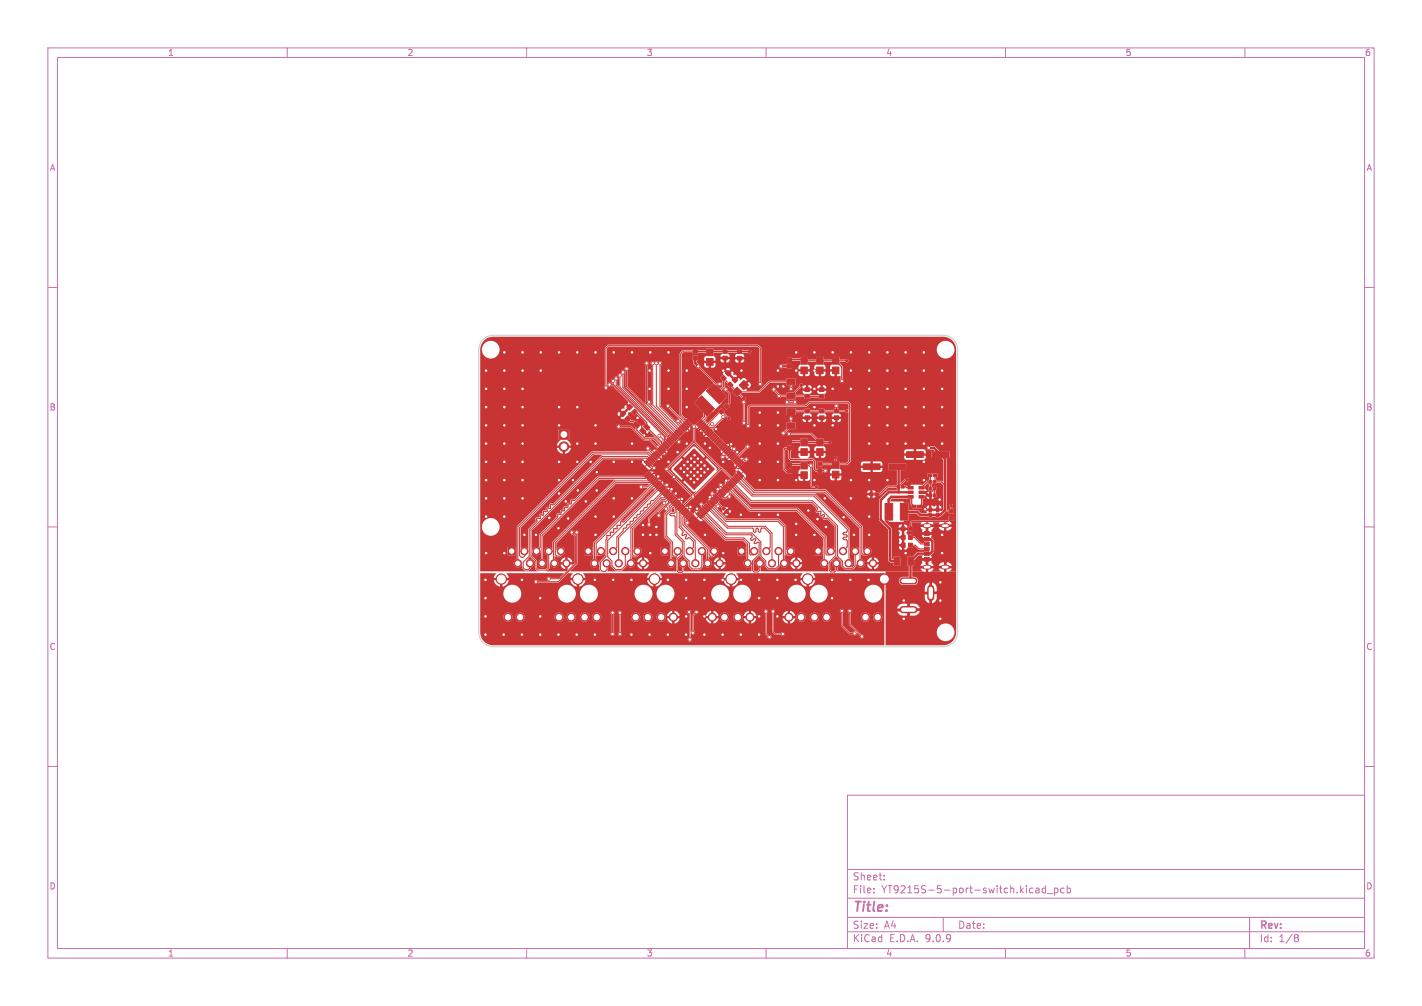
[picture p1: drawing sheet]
<svg xmlns="http://www.w3.org/2000/svg" width="297mm" height="210mm" viewBox="0 0 297 210" stroke-linecap="round" stroke-linejoin="round" font-family="sans-serif">
<defs><g id="words">
<text font-size="2.8" fill="#c872ab" x="178" y="190.9">Title:</text>
<g font-size="2.1" fill="#c872ab">
<text x="178" y="184">Sheet:</text>
<text x="178" y="186.7">File:</text>
<text x="184.1" y="186.7">YT9215S-5-port-switch.kicad_pcb</text>
<text x="178" y="196.9">KiCad</text>
<text x="178" y="194.1">Size:</text>
<text x="184.7" y="194.1">A4</text>
<text x="185.7" y="196.9">E.D.A.</text>
<text x="193.3" y="196.9">9.0.9</text>
<text x="200" y="194.1">Date:</text>
<text x="263" y="194.3">Rev:</text>
<text x="263" y="196.9">Id:</text>
<text x="267.1" y="196.9">1/8</text>
</g>
<g font-size="1.8" fill="#c872ab">
<text x="35" y="11.9">1</text>
<text x="85" y="11.9">2</text>
<text x="135" y="11.9">3</text>
<text x="185" y="11.9">4</text>
<text x="235" y="11.9">5</text>
<text x="285" y="11.9">6</text>
<text x="10.3" y="35.9">A</text>
<text x="285.4" y="35.9">A</text>
<text x="10.3" y="85.9">B</text>
<text x="285.3" y="85.9">B</text>
<text x="10.3" y="135.9">C</text>
<text x="285.3" y="135.9">C</text>
<text x="10.3" y="185.9">D</text>
<text x="285.3" y="185.9">D</text>
<text x="35" y="199.9">1</text>
<text x="85" y="199.9">2</text>
<text x="135" y="199.9">3</text>
<text x="185" y="199.9">4</text>
<text x="235" y="199.9">5</text>
<text x="285" y="199.9">6</text>
</g>
</g></defs>
<g fill="none" stroke="#c872ab" stroke-width=".21">
<path d="M10 10h277v190h-277zM12 12h273v186h-273zM60 10v2M110 10v2M160 10v2M210 10v2M260 10v2M10 60h2M285 60h2M10 110h2M285 110h2M10 160h2"/>
<path d="M177 166h108v32h-108zM285 160h2M60 198v2M110 198v2M160 198v2M177 194.5h108M177 191.5h108M177 187.5h108M177 181.5h108M182.5 186.3v.1M182.5 185.5v.1M184.7 183.6v.1"/>
<path d="M184.7 182.8v.1M197 191.5v3M210 198v2M216.4 185.5h.6v.9M217 185.8h-.5l-.2 .2 .2 .4 .5-.1M218.4 185.5l-.4-.1-.3 .3 .1 .6h.6M218.4 184.9v1.5M218.7 186.5h1.2M220.2 185.5l.5-.1 .3 .3-.2 .6h-.6M220.2 185.4v1.5M222.2 185.5l-.4-.1-.3 .3 .2 .6h.5M222.9 185.5l.4-.1 .3 .3-.1 .6h-.6"/>
<path d="M222.9 184.9v1.5M260 198v2M261 191.5v6.5M270.6 195.1h.3l.3 .3-.3 .3M270.6 195.7h.3M270.9 195.7l.2 .2 .1 .4-.3 .3h-.3"/>
</g>
<g fill="#c83434" stroke="#c83434" stroke-width=".21">
<path d="M152.1 77.3l.6 .7-.6 .5-.6-.6z"/>
<path d="M151.1 78.3l.6 .7-.6 .5-.6-.6z"/>
<path d="M116.8 89.7h2v2h-2z"/>
<path d="M167.3 98.5h1.3v1.4h-1.3z"/>
<path d="M167.3 96.5h1.3v1.4h-1.3z"/>
<path d="M189.6 116.3h1.2v1.7h-1.2z"/>
<path d="M186.7 116.3h1.2v1.7h-1.2z"/>
<path d="M122.1 114.3h1.5v1.5h-1.5z"/>
<path d="M170.6 93.7h1.3v1.4h-1.3z"/>
<path d="M170.6 91.7h1.3v1.4h-1.3z"/>
<path d="M164.3 79.1h1.7v1.2h-1.7z"/>
<path d="M164.3 82.1h1.7v1.2h-1.7z"/>
<path d="M187.4 101.4h.6v.5h-.6z"/>
<path d="M188.3 101.4h.5v.5h-.5z"/>
<path d="M144.8 74.4h.8v.8h-.8z"/>
<path d="M144.8 73h.8v.8h-.8z"/>
<path d="M134.4 89l.6-.5 .8 .8-.6 .5z"/>
<path d="M133.1 87.8l.6-.6 .8 .8-.6 .6z"/>
<path d="M132.9 88l.8 .8-.6 .6-.8-.8z"/>
<path d="M133.6 89.9l.6-.6 .7 .8-.5 .5z"/>
<path d="M153.5 78.7l.6 .7-.6 .5-.6-.6z"/>
<path d="M152.5 79.7l.6 .7-.6 .5-.6-.6z"/>
<path d="M188.2 110h.8v.8h-.8z"/>
<path d="M189.8 110h.8v.8h-.8z"/>
<path d="M193.1 114.2h1v.7h-1z"/>
<path d="M193.1 112.2h1v.7h-1z"/>
<path d="M193.1 111h1v.8h-1z"/>
<path d="M193.1 113.2h1v.7h-1z"/>
<path d="M193.1 115.2h1v.7h-1z"/>
<path d="M193.1 116.4h1v.8h-1z"/>
<path d="M151 74.4h.9v.8h-.9z"/>
<path d="M151 73h.9v.8h-.9z"/>
<path d="M167.3 93.7h1.3v1.4h-1.3z"/>
<path d="M167.3 91.7h1.3v1.4h-1.3z"/>
<path d="M170.6 76.6h1.3v1.4h-1.3z"/>
<path d="M170.6 74.6h1.3v1.4h-1.3z"/>
<path d="M106.1 114.3h1.5v1.5h-1.5z"/>
<path d="M184.8 105.1h1.6v3.5h-1.6z"/>
<path d="M188 105.1h1.6v3.5h-1.6z"/>
<path d="M194 101.7h.6v.6h-.6z"/>
<path d="M194.9 101.7h.6v.6h-.6z"/>
<path d="M171.2 80.9h.9v.8h-.9z"/>
<path d="M171.2 82.3h.9v.8h-.9z"/>
<path d="M174.2 86.8h.9v.8h-.9z"/>
<path d="M174.2 85.4h.9v.8h-.9z"/>
<path d="M147.6 74.8h1.3v1.4h-1.3z"/>
<path d="M147.6 72.8h1.3v1.4h-1.3z"/>
<path d="M173.9 98.4h1.3v1.4h-1.3z"/>
<path d="M173.9 96.4h1.3v1.4h-1.3z"/>
<path d="M168.1 86.8h.9v.8h-.9z"/>
<path d="M168.1 85.4h.9v.8h-.9z"/>
<path d="M130.9 85l.6-.6 .6 .6-.6 .6z"/>
<path d="M131.9 86l.6-.6 .6 .6-.6 .6z"/>
<path d="M195.6 106h.5v.8h-.5z"/>
<path d="M195.6 107.1h.5v.8h-.5z"/>
<path d="M151.4 106.7l.3-.3 .4 .4-.3 .3z"/>
<path d="M150.7 106.1l.4-.3 .4 .4-.4 .3z"/>
<path d="M191.9 103.5h1.1v.5h-1.1z"/>
<path d="M191.9 102.5h1.1v.5h-1.1z"/>
<path d="M191.9 101.6h1.1v.5h-1.1z"/>
<path d="M189.6 101.6h1.1v.5h-1.1z"/>
<path d="M189.6 102.5h1.1v.5h-1.1z"/>
<path d="M189.6 103.5h1.1v.5h-1.1z"/>
<path d="M194.9 100.3h.6v.6h-.6z"/>
<path d="M194 100.3h.6v.6h-.6z"/>
<path d="M150.1 85.9l.5-.6 .6 .6-.5 .6z"/>
<path d="M151.1 84.8l.6-.6 .6 .7-.6 .5z"/>
<path d="M168.1 80.9h.9v.8h-.9z"/>
<path d="M168.1 82.3h.9v.8h-.9z"/>
<path d="M170.1 114.3h1.5v1.5h-1.5z"/>
<path d="M173.9 76.6h1.3v1.4h-1.3z"/>
<path d="M173.9 74.6h1.3v1.4h-1.3z"/>
<path d="M145.5 107.1l1.1 1.1-.2 .1-1-1z"/>
<path d="M145.8 106.8l1 1.1-.1 .1-1-1z"/>
<path d="M146.1 106.6l1 1-.1 .1-1.1-1z"/>
<path d="M146.4 106.3l1 1-.1 .2-1.1-1.1z"/>
<path d="M146.7 106l1 1-.2 .2-1-1.1z"/>
<path d="M146.8 105.9l.1-.2 1.1 1.1-.2 .1z"/>
<path d="M147.1 105.6l.1-.2 1.1 1.1-.2 .1z"/>
<path d="M147.4 105.3l.1-.1 1 1-.1 .1z"/>
<path d="M147.8 104.9l1 1-.1 .1-1.1-1z"/>
<path d="M147.9 104.7l.2-.1 1 1-.1 .2z"/>
<path d="M148.2 104.4l.2-.1 1 1-.2 .2z"/>
<path d="M148.5 104.2l.1-.2 1.1 1.1-.2 .1z"/>
<path d="M148.8 103.9l.1-.2 1.1 1.1-.2 .1z"/>
<path d="M149.1 103.6l.1-.1 1 1-.1 .1z"/>
<path d="M149.3 103.3l.2-.1 1 1-.1 .1z"/>
<path d="M149.6 103l.2-.1 1 1-.1 .2z"/>
<path d="M149.9 102.7l.1-.1 1.1 1-.2 .2z"/>
<path d="M150.2 102.5l.1-.2 1.1 1.1-.2 .1z"/>
<path d="M150.5 102.2l.1-.2 1 1.1-.1 .1z"/>
<path d="M150.8 101.9l.1-.1 1 1-.1 .1z"/>
<path d="M151 101.6l.2-.1 1 1-.1 .1z"/>
<path d="M151.3 101.3l.2-.1 1 1-.1 .2z"/>
<path d="M151.6 101.1l.1-.2 1.1 1-.2 .2z"/>
<path d="M151.9 100.8l.1-.2 1.1 1.1-.2 .1z"/>
<path d="M152.2 100.5l.1-.2 1 1.1-.1 .1z"/>
<path d="M152.5 100.2l.1-.1 1 1-.1 .1z"/>
<path d="M152.7 99.9l.2-.1 1 1-.1 .2z"/>
<path d="M153 99.6l.2-.1 1 1-.1 .2z"/>
<path d="M153.3 99.4l.1-.2 1.1 1-.2 .2z"/>
<path d="M153.6 99.1l.1-.2 1.1 1.1-.2 .1z"/>
<path d="M153.9 98.8l.1-.2 1 1.1-.1 .1z"/>
<path d="M154.2 98.5l.1-.1 1 1-.1 .1z"/>
<path d="M154.2 97.4l1-1.1 .1 .2-1 1z"/>
<path d="M153.9 97.1l1-1 .1 .1-1 1z"/>
<path d="M153.6 96.8l1-1 .2 .1-1.1 1.1z"/>
<path d="M153.3 96.5l1-1 .2 .1-1.1 1.1z"/>
<path d="M153 96.2l1.1-1 .1 .2-1 1z"/>
<path d="M152.7 96l1.1-1.1 .1 .2-1 1z"/>
<path d="M152.5 95.7l1-1.1 .1 .2-1 1z"/>
<path d="M152.2 95.4l1-1 .1 .1-1 1z"/>
<path d="M151.9 95.1l1-1 .2 .1-1.1 1.1z"/>
<path d="M151.6 94.8l1-1 .2 .1-1.1 1.1z"/>
<path d="M151.3 94.5l1.1-1 .1 .2-1 1z"/>
<path d="M151 94.3l1.1-1.1 .1 .2-1 1z"/>
<path d="M150.8 94l1-1.1 .1 .2-1 1z"/>
<path d="M150.5 93.7l1-1 .1 .1-1 1z"/>
<path d="M150.2 93.4l1-1 .2 .1-1.1 1.1z"/>
<path d="M149.9 93.1l1-1 .2 .1-1.1 1.1z"/>
<path d="M149.6 92.8l1.1-1 .1 .2-1 1z"/>
<path d="M149.3 92.6l1.1-1.1 .1 .2-1 1z"/>
<path d="M149.1 92.3l1-1 .1 .1-1 1z"/>
<path d="M148.8 92l1-1 .2 .1-1.1 1z"/>
<path d="M148.5 91.7l1-1 .2 .1-1.1 1.1z"/>
<path d="M148.2 91.4l1-1 .2 .1-1 1.1z"/>
<path d="M147.9 91.2l1.1-1.1 .1 .2-1 1z"/>
<path d="M147.6 90.9l1.1-1.1 .1 .2-1 1z"/>
<path d="M147.4 90.6l1-1 .1 .1-1 1z"/>
<path d="M147.1 90.3l1-1 .2 .1-1.1 1z"/>
<path d="M146.8 90l1-1 .2 .1-1.1 1.1z"/>
<path d="M147.5 88.7l.2 .1-1 1.1-.2-.2z"/>
<path d="M147.3 88.4l.1 .2-1 1-.2-.1z"/>
<path d="M147 88.1l.1 .2-1 1-.2-.1z"/>
<path d="M146.7 87.9l.1 .1-1 1-.1-.1z"/>
<path d="M146.4 87.6l.2 .1-1.1 1-.1-.1z"/>
<path d="M143.5 87.6l1 1-.1 .1-1-1z"/>
<path d="M143.2 87.9l1.1 1-.2 .1-1-1z"/>
<path d="M142.9 88.1l1.1 1.1-.2 .1-1-1z"/>
<path d="M142.7 88.4l1 1.1-.2 .1-1-1z"/>
<path d="M142.4 88.7l1 1-.1 .2-1.1-1.1z"/>
<path d="M142.1 89l1 1-.1 .2-1.1-1.1z"/>
<path d="M141.8 89.3l1 1-.1 .1-1-1z"/>
<path d="M141.5 89.6l1.1 1-.2 .1-1-1z"/>
<path d="M141.2 89.8l1.1 1.1-.2 .1-1-1z"/>
<path d="M141 90.1l1 1.1-.2 .1-1-1z"/>
<path d="M140.7 90.4l1 1-.1 .2-1.1-1.1z"/>
<path d="M140.4 90.7l1 1-.1 .2-1.1-1.1z"/>
<path d="M140.1 91l1 1-.1 .1-1-1z"/>
<path d="M139.7 91.4l.1-.1 1.1 1-.2 .1z"/>
<path d="M139.4 91.7l.1-.2 1.1 1.1-.2 .1z"/>
<path d="M139.1 92l.2-.2 1 1-.2 .2z"/>
<path d="M138.8 92.2l.2-.1 1 1-.1 .2z"/>
<path d="M138.6 92.5l.1-.1 1 1-.1 .2z"/>
<path d="M138.3 92.8l.1-.1 1 1-.1 .1z"/>
<path d="M138 93.1l.1-.2 1.1 1.1-.2 .1z"/>
<path d="M137.7 93.4l.1-.2 1.1 1.1-.2 .1z"/>
<path d="M137.4 93.7l.2-.2 1 1-.1 .2z"/>
<path d="M137.1 93.9l.2-.1 1 1-.1 .2z"/>
<path d="M136.9 94.2l.1-.1 1 1-.1 .2z"/>
<path d="M136.6 94.5l.1-.1 1 1-.1 .1z"/>
<path d="M136.3 94.8l.1-.2 1.1 1.1-.2 .1z"/>
<path d="M136 95.1l.1-.2 1.1 1.1-.2 .1z"/>
<path d="M135.7 95.4l.2-.2 1 1-.1 .2z"/>
<path d="M135.4 95.6l.2-.1 1 1-.1 .2z"/>
<path d="M135.2 95.9l.1-.1 1 1-.1 .2z"/>
<path d="M134.9 96.2l.1-.1 1 1-.1 .1z"/>
<path d="M134.6 96.5l.1-.2 1.1 1.1-.2 .1z"/>
<path d="M134.6 99.4l1-1 .2 .1-1.1 1z"/>
<path d="M134.9 99.7l1-1.1 .1 .2-1 1z"/>
<path d="M135.2 100l1-1.1 .1 .2-1 1z"/>
<path d="M135.4 100.2l1.1-1 .1 .2-1 1z"/>
<path d="M135.7 100.5l1.1-1 .1 .1-1 1.1z"/>
<path d="M136 100.8l1-1 .2 .1-1.1 1.1z"/>
<path d="M136.3 101.1l1-1 .2 .1-1.1 1z"/>
<path d="M136.6 101.4l1-1.1 .1 .2-1 1z"/>
<path d="M137.9 100.6l.1 .2-1 1-.1-.1z"/>
<path d="M137.1 101.9l1.1-1 .1 .2-1 1z"/>
<path d="M137.4 102.2l1.1-1 .1 .1-1 1.1z"/>
<path d="M137.7 102.5l1-1 .2 .1-1.1 1z"/>
<path d="M138 102.8l1-1 .2 .1-1.1 1z"/>
<path d="M139.3 102l.1 .2-1 1-.1-.1z"/>
<path d="M139.6 102.3l.1 .2-1 1-.1-.1z"/>
<path d="M139.9 102.6l.1 .1-1 1.1-.2-.2z"/>
<path d="M140.1 102.9l.2 .1-1 1.1-.2-.2z"/>
<path d="M140.4 103.2l.2 .1-1.1 1-.1-.1z"/>
<path d="M140.7 103.5l.2 .1-1.1 1-.1-.1z"/>
<path d="M141 103.7l.1 .2-1 1-.1-.1z"/>
<path d="M141.3 104l.1 .2-1 1-.2-.1z"/>
<path d="M141.6 104.3l.1 .1-1 1.1-.2-.2z"/>
<path d="M141.8 104.6l.2 .1-1 1.1-.2-.2z"/>
<path d="M142.1 104.9l.2 .1-1.1 1-.1-.1z"/>
<path d="M142.4 105.2l.2 .1-1.1 1-.1-.1z"/>
<path d="M142.7 105.4l.1 .2-1 1-.1-.1z"/>
<path d="M143 105.7l.1 .2-1 1-.2-.1z"/>
<path d="M143.3 106l.1 .1-1 1.1-.2-.2z"/>
<path d="M143.5 106.3l.2 .1-1 1.1-.2-.2z"/>
<path d="M143.8 106.6l.2 .1-1.1 1-.1-.1z"/>
<path d="M144.1 106.8l.2 .2-1.1 1-.1-.1z"/>
<path d="M144.4 107.1l.1 .2-1 1-.1-.1z"/>
<path d="M140.7 97.9l4.3-4.2 4.2 4.2-4.2 4.3z"/>
<path d="M170.8 97.9h.9v.8h-.9z"/>
<path d="M170.8 96.5h.9v.8h-.9z"/>
<path d="M194.9 98.9h.8v.6h-.8z"/>
<path d="M193.8 98.9h.8v.6h-.8z"/>
<path d="M191.6 105.5h.8v.5h-.8z"/>
<path d="M190.6 105.5h.7v.5h-.7z"/>
<path d="M146.5 82.6l2.7 2.7-1.5 1.5-2.7-2.7z"/>
<path d="M147.5 81.6l1.5-1.5 2.7 2.7-1.5 1.5z"/>
<path d="M164.5 76.1h.8v.8h-.8z"/>
<path d="M164.5 74.7h.8v.8h-.8z"/>
<path d="M189.8 113.4h.8v.8h-.8z"/>
<path d="M188.2 113.4h.9v.8h-.9z"/>
<path d="M194.7 94.3h3.5v1.2h-3.5z"/>
<path d="M189.3 94.3h3.5v1.2h-3.5z"/>
<path d="M138.1 114.3h1.5v1.5h-1.5z"/>
<path d="M154.1 114.3h1.5v1.5h-1.5z"/>
<path d="M130.1 85.8l.6 .6-.6 .6-.6-.6z"/>
<path d="M130.5 87.4l.6-.6 .6 .6-.6 .6z"/>
<path d="M188.2 111.7h.9v.9h-.9z"/>
<path d="M189.8 111.7h.8v.9h-.8z"/>
<path d="M171.2 86.8h.9v.8h-.9z"/>
<path d="M171.2 85.4h.9v.8h-.9z"/>
<path d="M181.6 102.9h.8v.5h-.8z"/>
<path d="M182.7 102.9h.8v.5h-.8z"/>
<path d="M164.5 98h.8v.8h-.8z"/>
<path d="M164.5 96.6h.8v.8h-.8z"/>
<path d="M194 106h.6v.8h-.6z"/>
<path d="M194 107.1h.6v.8h-.6z"/>
<path d="M198.2 106.3h.9v.8h-.9z"/>
<path d="M198.2 107.8h.9v.8h-.9z"/>
<path d="M164.5 93.2h.8v.8h-.8z"/>
<path d="M164.5 91.8h.8v.8h-.8z"/>
<path d="M194.9 103.1h.6v.6h-.6z"/>
<path d="M194 103.1h.6v.6h-.6z"/>
<path d="M164.3 88.3h1.7v1.2h-1.7z"/>
<path d="M164.3 85.3h1.7v1.2h-1.7z"/>
<path d="M167.3 76.6h1.3v1.4h-1.3z"/>
<path d="M167.3 74.6h1.3v1.4h-1.3z"/>
<path d="M154 74.4h.9v.8h-.9z"/>
<path d="M154 73h.9v.8h-.9z"/>
<path d="M154.4 80.4l1-1 .9 1-1 1z"/>
<path d="M154 80.8l.9 1-1 1-.9-1z"/>
<path d="M185.6 96.8h3.5v1.2h-3.5z"/>
<path d="M180.3 96.8h3.5v1.2h-3.5z"/>
<circle cx="117.8" cy="93.2" r="1"/>
<circle cx="122.1" cy="128.8" r=".85"/>
<circle cx="124.6" cy="128.8" r=".85"/>
<circle cx="132.8" cy="128.8" r=".85"/>
<circle cx="135.3" cy="128.8" r=".85"/>
<circle cx="124.2" cy="117.6" r=".76"/>
<circle cx="125.5" cy="115.1" r=".76"/>
<circle cx="126.7" cy="117.6" r=".76"/>
<circle cx="128.1" cy="115.1" r=".76"/>
<circle cx="129.2" cy="117.6" r=".76"/>
<circle cx="130.6" cy="115.1" r=".76"/>
<circle cx="131.8" cy="117.6" r=".76"/>
<circle cx="133.1" cy="115.1" r=".76"/>
<circle cx="134.3" cy="117.6" r=".76"/>
<circle cx="136.7" cy="120.9" r="1.08"/>
<circle cx="120.7" cy="120.9" r="1.08"/>
<circle cx="174.5" cy="95.5" r=".25"/>
<circle cx="176.9" cy="75.3" r=".25"/>
<circle cx="156.6" cy="73.4" r=".25"/>
<circle cx="106.1" cy="128.8" r=".85"/>
<circle cx="108.6" cy="128.8" r=".85"/>
<circle cx="116.8" cy="128.8" r=".85"/>
<circle cx="119.3" cy="128.8" r=".85"/>
<circle cx="108.2" cy="117.6" r=".76"/>
<circle cx="109.5" cy="115.1" r=".76"/>
<circle cx="110.7" cy="117.6" r=".76"/>
<circle cx="112.1" cy="115.1" r=".76"/>
<circle cx="113.2" cy="117.6" r=".76"/>
<circle cx="114.6" cy="115.1" r=".76"/>
<circle cx="115.8" cy="117.6" r=".76"/>
<circle cx="117.1" cy="115.1" r=".76"/>
<circle cx="118.3" cy="117.6" r=".76"/>
<circle cx="104.7" cy="120.9" r="1.08"/>
<circle cx="176.9" cy="85.8" r=".25"/>
<circle cx="170.6" cy="101.6" r=".25"/>
<circle cx="170.1" cy="128.8" r=".85"/>
<circle cx="172.6" cy="128.8" r=".85"/>
<circle cx="180.8" cy="128.8" r=".85"/>
<circle cx="183.3" cy="128.8" r=".85"/>
<circle cx="172.2" cy="117.6" r=".76"/>
<circle cx="173.5" cy="115.1" r=".76"/>
<circle cx="174.7" cy="117.6" r=".76"/>
<circle cx="176.1" cy="115.1" r=".76"/>
<circle cx="177.2" cy="117.6" r=".76"/>
<circle cx="178.6" cy="115.1" r=".76"/>
<circle cx="179.8" cy="117.6" r=".76"/>
<circle cx="181.1" cy="115.1" r=".76"/>
<circle cx="182.3" cy="117.6" r=".76"/>
<circle cx="184.7" cy="120.9" r="1.08"/>
<circle cx="168.7" cy="120.9" r="1.08"/>
<circle cx="155.4" cy="83.2" r=".25"/>
<circle cx="189.5" cy="100.1" r=".25"/>
<circle cx="173.3" cy="92.4" r=".25"/>
<circle cx="167.4" cy="80.4" r=".25"/>
<circle cx="198.7" cy="105.6" r=".25"/>
<circle cx="138.1" cy="128.8" r=".85"/>
<circle cx="140.6" cy="128.8" r=".85"/>
<circle cx="148.8" cy="128.8" r=".85"/>
<circle cx="151.3" cy="128.8" r=".85"/>
<circle cx="140.2" cy="117.6" r=".76"/>
<circle cx="141.5" cy="115.1" r=".76"/>
<circle cx="142.7" cy="117.6" r=".76"/>
<circle cx="144.1" cy="115.1" r=".76"/>
<circle cx="145.2" cy="117.6" r=".76"/>
<circle cx="146.6" cy="115.1" r=".76"/>
<circle cx="147.8" cy="117.6" r=".76"/>
<circle cx="149.1" cy="115.1" r=".76"/>
<circle cx="150.3" cy="117.6" r=".76"/>
<circle cx="152.7" cy="120.9" r="1.08"/>
<circle cx="154.1" cy="128.8" r=".85"/>
<circle cx="156.6" cy="128.8" r=".85"/>
<circle cx="164.8" cy="128.8" r=".85"/>
<circle cx="167.3" cy="128.8" r=".85"/>
<circle cx="156.2" cy="117.6" r=".76"/>
<circle cx="157.5" cy="115.1" r=".76"/>
<circle cx="158.7" cy="117.6" r=".76"/>
<circle cx="160.1" cy="115.1" r=".76"/>
<circle cx="161.2" cy="117.6" r=".76"/>
<circle cx="162.6" cy="115.1" r=".76"/>
<circle cx="163.8" cy="117.6" r=".76"/>
<circle cx="165.1" cy="115.1" r=".76"/>
<circle cx="166.3" cy="117.6" r=".76"/>
<circle cx="152.2" cy="87.4" r=".25"/>
<circle cx="145.8" cy="76.5" r=".3"/>
<circle cx="150.3" cy="80.2" r=".3"/>
<circle cx="163.1" cy="76.5" r=".3"/>
<circle cx="194" cy="93.5" r=".3"/>
<circle cx="172.4" cy="98.3" r=".3"/>
<circle cx="151.6" cy="81.3" r=".3"/>
<circle cx="137.7" cy="91" r=".3"/>
<circle cx="139.1" cy="106.2" r=".3"/>
<circle cx="135.3" cy="93.6" r=".3"/>
<circle cx="175.8" cy="79.5" r=".3"/>
<circle cx="152.3" cy="103.7" r=".3"/>
<circle cx="143.6" cy="109.1" r=".3"/>
<circle cx="149.9" cy="105.7" r=".3"/>
<circle cx="155.9" cy="95.9" r=".3"/>
<circle cx="133.9" cy="101.6" r=".3"/>
<circle cx="144.3" cy="100" r=".31"/>
<circle cx="124.4" cy="111.7" r=".3"/>
<circle cx="101.5" cy="77.4" r=".3"/>
<circle cx="143.3" cy="132.5" r=".3"/>
<circle cx="135.8" cy="73.6" r=".3"/>
<circle cx="189.2" cy="85" r=".3"/>
<circle cx="181.4" cy="121.1" r=".3"/>
<circle cx="128.2" cy="96.4" r=".3"/>
<circle cx="147.2" cy="111.7" r=".3"/>
<circle cx="145.7" cy="100" r=".31"/>
<circle cx="101.5" cy="92.6" r=".3"/>
<circle cx="132" cy="96.4" r=".3"/>
<circle cx="142.9" cy="97.1" r=".3"/>
<circle cx="105.3" cy="115.5" r=".3"/>
<circle cx="128.2" cy="104" r=".3"/>
<circle cx="170.1" cy="111.7" r=".3"/>
<circle cx="145" cy="96.4" r=".3"/>
<circle cx="147.1" cy="121.1" r=".3"/>
<circle cx="149.9" cy="102.1" r=".3"/>
<circle cx="177.7" cy="104" r=".3"/>
<circle cx="196.4" cy="125.4" r=".3"/>
<circle cx="116.6" cy="132.5" r=".3"/>
<circle cx="196.4" cy="121.6" r=".3"/>
<circle cx="145.6" cy="106.2" r=".3"/>
<circle cx="148.3" cy="93.5" r=".3"/>
<circle cx="189.2" cy="115.5" r=".3"/>
<circle cx="163.6" cy="80.7" r=".3"/>
<circle cx="147.1" cy="132.5" r=".3"/>
<circle cx="143.6" cy="99.2" r=".31"/>
<circle cx="158.5" cy="107.5" r=".3"/>
<circle cx="170.1" cy="88.8" r=".3"/>
<circle cx="170.1" cy="85" r=".3"/>
<circle cx="181.5" cy="111.7" r=".3"/>
<circle cx="147.1" cy="98.6" r=".3"/>
<circle cx="143.6" cy="97.8" r=".3"/>
<circle cx="109.1" cy="92.6" r=".3"/>
<circle cx="118.2" cy="104.7" r=".3"/>
<circle cx="132" cy="73.6" r=".3"/>
<circle cx="162.5" cy="88.8" r=".3"/>
<circle cx="101.4" cy="124.9" r=".3"/>
<circle cx="134.3" cy="111.6" r=".3"/>
<circle cx="166.2" cy="121.1" r=".3"/>
<circle cx="131.9" cy="121.1" r=".3"/>
<circle cx="193.2" cy="106.3" r=".3"/>
<circle cx="109.1" cy="73.6" r=".3"/>
<circle cx="166.3" cy="111.7" r=".3"/>
<circle cx="101.4" cy="132.5" r=".3"/>
<circle cx="170.7" cy="108.4" r=".3"/>
<circle cx="111.9" cy="111.7" r=".3"/>
<circle cx="152.7" cy="92.7" r=".3"/>
<circle cx="188.8" cy="129.2" r=".3"/>
<circle cx="112.8" cy="132.5" r=".3"/>
<circle cx="137.1" cy="111.7" r=".3"/>
<circle cx="142.4" cy="104.2" r=".3"/>
<circle cx="101.5" cy="100.2" r=".3"/>
<circle cx="162.5" cy="100.2" r=".3"/>
<circle cx="158.7" cy="100.2" r=".3"/>
<circle cx="166.3" cy="77.4" r=".3"/>
<circle cx="124.6" cy="102.4" r=".3"/>
<circle cx="143.4" cy="81.2" r=".3"/>
<circle cx="177.7" cy="81.2" r=".3"/>
<circle cx="185.3" cy="77.4" r=".3"/>
<circle cx="162.5" cy="96.4" r=".3"/>
<circle cx="116.8" cy="96.4" r=".3"/>
<circle cx="144.4" cy="95.7" r=".31"/>
<circle cx="177.7" cy="100.2" r=".3"/>
<circle cx="120.6" cy="96.4" r=".3"/>
<circle cx="193" cy="81.2" r=".3"/>
<circle cx="123.4" cy="96.4" r=".3"/>
<circle cx="151.7" cy="100.4" r=".3"/>
<circle cx="196.8" cy="115.5" r=".3"/>
<circle cx="139.6" cy="73.6" r=".3"/>
<circle cx="135.8" cy="115.5" r=".3"/>
<circle cx="170.1" cy="73.6" r=".3"/>
<circle cx="146.4" cy="99.3" r=".3"/>
<circle cx="145" cy="99.3" r=".3"/>
<circle cx="189.2" cy="77.4" r=".3"/>
<circle cx="158.7" cy="92.6" r=".3"/>
<circle cx="105.2" cy="132.5" r=".3"/>
<circle cx="119.7" cy="100.2" r=".3"/>
<circle cx="120.6" cy="73.6" r=".3"/>
<circle cx="193" cy="92.6" r=".3"/>
<circle cx="185.3" cy="85" r=".3"/>
<circle cx="137.1" cy="110" r=".3"/>
<circle cx="154.7" cy="121.1" r=".3"/>
<circle cx="101.5" cy="85" r=".3"/>
<circle cx="154.7" cy="107.5" r=".3"/>
<circle cx="101.5" cy="88.8" r=".3"/>
<circle cx="144.2" cy="105.8" r=".3"/>
<circle cx="105.3" cy="96.4" r=".3"/>
<circle cx="116.8" cy="88.8" r=".3"/>
<circle cx="124.6" cy="98.6" r=".3"/>
<circle cx="120.4" cy="132.5" r=".3"/>
<circle cx="116.6" cy="110.3" r=".3"/>
<circle cx="124.4" cy="92.6" r=".3"/>
<circle cx="128.2" cy="107.8" r=".3"/>
<circle cx="105.3" cy="100.2" r=".3"/>
<circle cx="158.7" cy="88.8" r=".3"/>
<circle cx="173.9" cy="88.8" r=".3"/>
<circle cx="105.3" cy="85" r=".3"/>
<circle cx="188.8" cy="125.4" r=".3"/>
<circle cx="151.1" cy="115.5" r=".3"/>
<circle cx="101.5" cy="107.8" r=".3"/>
<circle cx="185.3" cy="92.6" r=".3"/>
<circle cx="181.5" cy="73.6" r=".3"/>
<circle cx="162.4" cy="124.9" r=".3"/>
<circle cx="140.3" cy="102.1" r=".3"/>
<circle cx="145.1" cy="95" r=".3"/>
<circle cx="113" cy="77.4" r=".3"/>
<circle cx="105.3" cy="92.6" r=".3"/>
<circle cx="173.9" cy="73.6" r=".3"/>
<circle cx="166.3" cy="100.2" r=".3"/>
<circle cx="150.9" cy="121.1" r=".3"/>
<circle cx="158.5" cy="128.7" r=".3"/>
<circle cx="128.1" cy="121.1" r=".3"/>
<circle cx="113" cy="73.6" r=".3"/>
<circle cx="145" cy="97.9" r=".3"/>
<circle cx="137.5" cy="99.5" r=".3"/>
<circle cx="124.4" cy="73.6" r=".3"/>
<circle cx="109.1" cy="81.2" r=".3"/>
<circle cx="109.1" cy="77.4" r=".3"/>
<circle cx="101.5" cy="115.5" r=".3"/>
<circle cx="162.5" cy="92.6" r=".3"/>
<circle cx="196.8" cy="81.2" r=".3"/>
<circle cx="170.1" cy="81.2" r=".3"/>
<circle cx="141.1" cy="103" r=".3"/>
<circle cx="105.3" cy="73.6" r=".3"/>
<circle cx="146.4" cy="97.9" r=".31"/>
<circle cx="135.8" cy="111.7" r=".3"/>
<circle cx="109.5" cy="111.7" r=".3"/>
<circle cx="122.4" cy="104.7" r=".3"/>
<circle cx="118.7" cy="108.2" r=".3"/>
<circle cx="162.4" cy="128.7" r=".3"/>
<circle cx="128.2" cy="73.6" r=".3"/>
<circle cx="149.5" cy="89.6" r=".3"/>
<circle cx="172.5" cy="110" r=".3"/>
<circle cx="189.2" cy="88.8" r=".3"/>
<circle cx="144.3" cy="98.6" r=".3"/>
<circle cx="109.1" cy="88.8" r=".3"/>
<circle cx="131.9" cy="132.5" r=".3"/>
<circle cx="105.3" cy="88.8" r=".3"/>
<circle cx="142.9" cy="98.5" r=".3"/>
<circle cx="139.6" cy="96.4" r=".3"/>
<circle cx="116.8" cy="85" r=".3"/>
<circle cx="133.2" cy="87.2" r=".3"/>
<circle cx="124.4" cy="88.8" r=".3"/>
<circle cx="135.7" cy="81.2" r=".3"/>
<circle cx="196.8" cy="85" r=".3"/>
<circle cx="101.5" cy="96.4" r=".3"/>
<circle cx="101.5" cy="104" r=".3"/>
<circle cx="189.2" cy="73.6" r=".3"/>
<circle cx="124.4" cy="107.8" r=".3"/>
<circle cx="145.7" cy="98.6" r=".31"/>
<circle cx="166.3" cy="109.4" r=".3"/>
<circle cx="120.6" cy="92.6" r=".3"/>
<circle cx="145" cy="100.7" r=".3"/>
<circle cx="120.6" cy="85" r=".3"/>
<circle cx="143.3" cy="124.9" r=".3"/>
<circle cx="162.5" cy="80.7" r=".3"/>
<circle cx="185.3" cy="100.2" r=".3"/>
<circle cx="148.3" cy="103.8" r=".31"/>
<circle cx="105.3" cy="104" r=".3"/>
<circle cx="196.8" cy="77.4" r=".3"/>
<circle cx="162.5" cy="107.5" r=".3"/>
<circle cx="170.1" cy="100.2" r=".3"/>
<circle cx="158.5" cy="121.1" r=".3"/>
<circle cx="112.8" cy="124.9" r=".3"/>
<circle cx="196.8" cy="111.7" r=".3"/>
<circle cx="153.8" cy="98.1" r=".3"/>
<circle cx="109.1" cy="104" r=".3"/>
<circle cx="185.3" cy="81.2" r=".3"/>
<circle cx="141.5" cy="94.4" r=".3"/>
<circle cx="189.2" cy="81.2" r=".3"/>
<circle cx="177.6" cy="121.1" r=".3"/>
<circle cx="116.8" cy="100.2" r=".3"/>
<circle cx="132" cy="104" r=".3"/>
<circle cx="116.8" cy="73.6" r=".3"/>
<circle cx="158.7" cy="96.4" r=".3"/>
<circle cx="158.7" cy="86.1" r=".3"/>
<circle cx="147.8" cy="97.9" r=".31"/>
<circle cx="139.6" cy="81.2" r=".3"/>
<circle cx="154.9" cy="77.4" r=".3"/>
<circle cx="124.3" cy="121.1" r=".3"/>
<circle cx="193" cy="100.2" r=".3"/>
<circle cx="158.5" cy="124.9" r=".3"/>
<circle cx="193" cy="96.4" r=".3"/>
<circle cx="196.8" cy="88.8" r=".3"/>
<circle cx="193" cy="88.8" r=".3"/>
<circle cx="162.5" cy="86.1" r=".3"/>
<circle cx="109" cy="132.5" r=".3"/>
<circle cx="196.4" cy="129.2" r=".3"/>
<circle cx="178.4" cy="111.7" r=".3"/>
<circle cx="177.7" cy="73.6" r=".3"/>
<circle cx="150.9" cy="132.5" r=".3"/>
<circle cx="143.6" cy="96.4" r=".3"/>
<circle cx="158.5" cy="132.5" r=".3"/>
<circle cx="196.3" cy="104.3" r=".3"/>
<circle cx="112.8" cy="128.7" r=".3"/>
<circle cx="114.7" cy="108.1" r=".3"/>
<circle cx="151.1" cy="96.4" r=".3"/>
<circle cx="177.7" cy="77.4" r=".3"/>
<circle cx="145.8" cy="95.8" r=".31"/>
<circle cx="105.3" cy="107.8" r=".3"/>
<circle cx="151.1" cy="77.4" r=".3"/>
<circle cx="109.1" cy="100.2" r=".3"/>
<circle cx="181.5" cy="81.2" r=".3"/>
<circle cx="181.5" cy="77.4" r=".3"/>
<circle cx="132" cy="92.6" r=".3"/>
<circle cx="193" cy="73.6" r=".3"/>
<circle cx="145.7" cy="97.2" r=".3"/>
<circle cx="185.3" cy="88.8" r=".3"/>
<circle cx="181.5" cy="100.2" r=".3"/>
<circle cx="135.7" cy="77.4" r=".3"/>
<circle cx="172.3" cy="104" r=".3"/>
<circle cx="147.1" cy="124.9" r=".3"/>
<circle cx="189.2" cy="92.6" r=".3"/>
<circle cx="143.3" cy="121.1" r=".3"/>
<circle cx="154" cy="94.4" r=".3"/>
<circle cx="146.5" cy="96.5" r=".31"/>
<circle cx="109.1" cy="96.4" r=".3"/>
<circle cx="134.3" cy="109.6" r=".3"/>
<circle cx="185.3" cy="73.6" r=".3"/>
<circle cx="101.4" cy="128.7" r=".3"/>
<circle cx="124.3" cy="132.5" r=".3"/>
<circle cx="166.3" cy="73.6" r=".3"/>
<circle cx="162.5" cy="77.4" r=".3"/>
<circle cx="193" cy="85" r=".3"/>
<circle cx="144.3" cy="97.1" r=".31"/>
<circle cx="173.8" cy="124.9" r=".3"/>
<circle cx="142.2" cy="97.8" r=".31"/>
<circle cx="101.4" cy="121.1" r=".3"/>
<circle cx="147.2" cy="97.2" r=".3"/>
<circle cx="139.5" cy="121.1" r=".3"/>
<circle cx="147.2" cy="92.6" r=".3"/>
<circle cx="168.8" cy="106.6" r=".3"/>
<circle cx="193" cy="77.4" r=".3"/>
<circle cx="196.8" cy="92.6" r=".3"/>
<circle cx="135.7" cy="132.5" r=".3"/>
<circle cx="170.1" cy="77.4" r=".3"/>
<circle cx="147.1" cy="128.7" r=".3"/>
<circle cx="139.6" cy="77.4" r=".3"/>
<circle cx="143.4" cy="92.6" r=".3"/>
<circle cx="109" cy="121.1" r=".3"/>
<circle cx="143.3" cy="128.7" r=".3"/>
<circle cx="181.5" cy="85" r=".3"/>
<circle cx="162.4" cy="121.1" r=".3"/>
<circle cx="173.9" cy="81.2" r=".3"/>
<circle cx="105.3" cy="81.2" r=".3"/>
<circle cx="181.5" cy="88.8" r=".3"/>
<circle cx="143.4" cy="77.4" r=".3"/>
<circle cx="154.7" cy="132.5" r=".3"/>
<circle cx="173.8" cy="121.1" r=".3"/>
<circle cx="176.2" cy="108" r=".3"/>
<circle cx="181.5" cy="92.6" r=".3"/>
<circle cx="181.5" cy="107.8" r=".3"/>
<circle cx="120.7" cy="102.4" r=".3"/>
<circle cx="139.5" cy="132.5" r=".3"/>
<circle cx="143.4" cy="85" r=".3"/>
<circle cx="116.8" cy="103" r=".3"/>
<circle cx="109.1" cy="85" r=".3"/>
<circle cx="101.5" cy="81.2" r=".3"/>
<circle cx="105.3" cy="77.4" r=".3"/>
<circle cx="165.2" cy="87.4" r=".3"/>
<circle cx="165.2" cy="81.2" r=".3"/>
<circle cx="163.6" cy="90.4" r=".3"/>
<circle cx="140.8" cy="99.6" r=".3"/>
<circle cx="126.5" cy="80.9" r=".3"/>
<circle cx="145" cy="89.1" r=".3"/>
<circle cx="136.6" cy="97.7" r=".3"/>
<circle cx="158.8" cy="80.2" r=".3"/>
<circle cx="148.8" cy="103" r=".3"/>
<circle cx="146.5" cy="105.3" r=".3"/>
<circle cx="139.2" cy="101.2" r=".3"/>
<circle cx="162.7" cy="82.7" r=".3"/>
<circle cx="161.6" cy="81.3" r=".3"/>
<circle cx="139.2" cy="97.9" r=".3"/>
<circle cx="144.7" cy="103.7" r=".3"/>
<circle cx="141.7" cy="87.9" r=".3"/>
<circle cx="174.7" cy="84.7" r=".3"/>
<circle cx="164.4" cy="84" r=".3"/>
<circle cx="166" cy="84" r=".3"/>
<circle cx="151.1" cy="87" r=".3"/>
<circle cx="155.3" cy="84" r=".3"/>
<circle cx="150.5" cy="101.2" r=".3"/>
<circle cx="155.4" cy="88.3" r=".3"/>
<circle cx="150.9" cy="95.4" r=".3"/>
<circle cx="148.8" cy="88.5" r=".3"/>
<circle cx="164.8" cy="90.6" r=".3"/>
<circle cx="139.5" cy="84.7" r=".3"/>
<circle cx="169.3" cy="97.2" r=".3"/>
<circle cx="153.3" cy="93.7" r=".3"/>
<circle cx="156.3" cy="88.9" r=".3"/>
<circle cx="156.1" cy="93.2" r=".3"/>
<circle cx="138.7" cy="105.1" r=".3"/>
<circle cx="135.6" cy="109.5" r=".3"/>
<circle cx="137.6" cy="107.6" r=".3"/>
<circle cx="129.2" cy="89.1" r=".3"/>
<circle cx="141.8" cy="92.2" r=".3"/>
<circle cx="135.6" cy="84" r=".3"/>
<circle cx="175.8" cy="127.5" r=".3"/>
<circle cx="137.8" cy="75.8" r=".3"/>
<circle cx="178.5" cy="132.2" r=".3"/>
<circle cx="177.5" cy="127.5" r=".3"/>
<circle cx="180" cy="132.9" r=".3"/>
<circle cx="137.1" cy="75.8" r=".3"/>
<circle cx="163.5" cy="132.4" r=".3"/>
<circle cx="136.3" cy="75.8" r=".3"/>
<circle cx="161.5" cy="127.7" r=".3"/>
<circle cx="159.9" cy="127.7" r=".3"/>
<circle cx="135.1" cy="75.8" r=".3"/>
<circle cx="160.7" cy="133" r=".3"/>
<circle cx="130.9" cy="77" r=".3"/>
<circle cx="144.1" cy="133.5" r=".3"/>
<circle cx="143.9" cy="127.8" r=".3"/>
<circle cx="130.1" cy="77.7" r=".3"/>
<circle cx="144.7" cy="132.1" r=".3"/>
<circle cx="145.5" cy="127.8" r=".3"/>
<circle cx="129.5" cy="132.4" r=".3"/>
<circle cx="129.5" cy="127.9" r=".3"/>
<circle cx="129.5" cy="78.4" r=".3"/>
<circle cx="127.9" cy="132.4" r=".3"/>
<circle cx="128.7" cy="79" r=".3"/>
<circle cx="127.9" cy="127.9" r=".3"/>
<circle cx="119.4" cy="111.1" r=".3"/>
<circle cx="128.1" cy="79.5" r=".3"/>
<circle cx="114.6" cy="120.8" r=".3"/>
<circle cx="111.9" cy="121.4" r=".3"/>
<circle cx="127.3" cy="80.3" r=".3"/>
<circle cx="120.4" cy="111.1" r=".3"/>
</g>
<path d="M193.2 118.4h.8M193.2 109.7h.8M197 118.4h.8M197 109.7h.8" fill="none" stroke="#c83434" stroke-width="1"/>
<path d="M188.6 121.3h2.3M188.6 127.3h2.3M194.4 122.8v1.9" fill="none" stroke="#c83434" stroke-width="1.5"/>
<g fill="none" stroke="#c83434" stroke-width=".51">
<path d="M145.2 74.8v1l.6 .7M164.9 76.5h-1.8M187.4 97.4l.3 .3v5.1M194 93.5h1l2.4 2.4v10.6l-1 1h-4.2l-.6-.7h-2.8M190.2 102.8h-4.6l-1.7 1.6v4.1l2 1.9v6.5l.2 .2h1.2M190.2 103.7h-4l-.6 .6v2.5M191.8 118.4h1.8M191.9 109.7h3.2M192.3 111.4h2.6M192.5 102.8h.7l.7 .6h.4M193.6 116.8v2.6M193.6 112.6h.7l.4 .4v2.1l-.4 .5h-2.5l-1.6 1.6v3.6l-.4 .5"/>
<path d="M193.6 109.7v1.7M194.3 102.9v1.1M194.7 116.8l-2.4 .1M195.8 118.4h3.1M195.8 118.4h.1M196 109.7h2.8M197.4 117.4v2.3M189.8 125.8v3.3M192.3 127.3l-5.1 .1M194.4 121.4v4.6M196 123.8h-3.3"/>
</g>
<g fill="none" stroke="#c83434" stroke-width=".25">
<path d="M145.2 73.4h11.4M148.1 73.4l.2 .1M154.5 73.4h.1M164.9 75.1h2.8l.2 .2h9M174.5 75.3l1.3 1.3v2.9M131.1 87.4l.6 .6h.6l.7 .7v1.1l1.7 1.7h1.8l2.1 2M132.5 86h.4l2.2 2.2v1l3 3v.3l.8 .8M133.2 87.2l.6 .7v.5l.2 .3v1l.3 .3M135.5 96.6l1.1 1.1M135.7 99.5l.8-.7h.3l1.3 1.3v.5l-.7 .6M137.2 94.9l.9 1.1M138.3 93.8l.9 1.1"/>
<path d="M140.7 99.6l4 3.9M140.8 99.6h-.1M143.1 89l.8 .9M145 92.2l-5.8 5.7 1.5 1.5v.2M145 89.1v3.1M145 92.2l5.5 5.6M145.7 89.5v.1M146.5 88.7l-.9 1M146.8 89l-1 .9M147.9 90.1h.1M147.9 90.1l-.9 1M150.6 97.8l-5.9 5.7"/>
<path d="M154.5 96.6l-.7 .7v.8l.9 .9M154.7 99h.1M155.3 84h.1M156.3 88.9v-3.8l.3-.4h11.7l.8-.7h8l.4 .4v11.9l-.6 .6h-5.6M162.7 82.7h8.9M164.4 84h1.6M164.9 92.2h2.8l.2 .2h5.4M164.9 97h2.8l.2 .2h1.4M172.4 98.3l-2-.1-.3-.3v-1.6l-.4-.4h-4.5l-.3-.2v-2.1h-.9l-.2 .1v4.2l.4 .5h.7M174.3 96.9l.2 .2M174.5 95.5v1.1l.3 .3M174.7 84.7v1.1h-9.4l-.1 .1"/>
<path d="M194.2 99.2l.1 .1v2.7M195.3 99.2l-.1 1.4h1.4l.8 .8M139.2 101.2l-.9 .9M140.3 102.1h-.4l-.8 .8M142.3 104.3h.1M142.4 104.2l-1 1M143.9 105.9l-.8 1M144.7 103.5l-2.5 2.5M146.5 105.3l.9 1M148.3 103.8l.8 .8M148.8 103l.8 1M149.9 102.1l.9 .8"/>
<path d="M150.5 103.2l.8 .8h.3l.3-.3h.4M150.5 101.2v.3l.8 .8M151.7 100.4l1.6 1.7M187.7 101.6h-2.4l-1.5 1.5h-.7M188.6 101.6l1.6 .2M190.2 103.7l.2 .3v1.2l.6 .5M192.5 103.7v1.6l-.5 .4M194.3 100.6h-.6l-1.2 1.2M195.2 102v1.4"/>
</g>
<g fill="none" stroke="#c83434" stroke-width=".21">
<path d="M128.1 79.5v.7l11 10.9v.7l.6 .6M128.7 79v1.4l10.7 10.7v.4l.6 .6M129.5 78.4v2.4l10.1 10.2v.2l.7 .6M130.1 77.7v3.2l9.8 9.8v.2l.7 .7M130.9 77v3.7l10.2 10.3M135.1 75.8l-.1 8.5 6.4 6.4M136.3 75.8v8.7l5.7 5.6M137.1 75.8v8.9l5 5.1M137.8 75.8v9.1l4.7 4.6M145.2 73.4l-2.5-.1-.5 .5v12.8l.9 .9M145.8 76.5l3.7 3.7h.8M127.3 80.3h.6l10.9 10.9v.8l.6 .7"/>
<path d="M129.2 89.1h2.5l2.8 2.7h1.2l2.3 2.3M134.7 99.4v.1M134.9 99.7h.1M135.2 99l-.6 .5h-9.7l-4.9 5h-.6l-.1 .6-.6 .1-.1 .7-.7 .1v.6h-.7l-.1 .8h-.7l.1 .6-3.7 3.6v2.7l-.7 .8M135.3 95.9h.1M135.3 93.6l1.6 1.6M135.5 99.2l-.7 .7h-9.7l-11.9 11.9v5.8M135.6 84v.4l6.1 6M135.7 96.4l-.7-.7h-9.1l-15 15v5.4l1 1v1.5l.4 .4h1.8l.5-.5v-3.4M135.8 95.3l.5 .5M135.8 95.3l-.5-.5h-11.4l-15.4 15.3v5.9l.4 .4h.4l.4-.4v-.8l-.2-.1M135.8 95.3h.1"/>
<path d="M136 96.1l-.8-.8h-9.4l-10.1 10.1-.7-.1-.1 .8h-.7v.7h-.7v.7h-.7v.8l-.7-.1v.7l-1.6 1.6v5.6l-1.2 1.3v1.1l.4 .4h.6l.4-.4v-.9M136 99.8l-.5 .5M136.1 95h.1M136.6 95.5l-1.1-1.1h-11.8l-15.5 15.6v7.6M137.7 91l.8 .7v.7l.6 .6M139.5 84.7l3.9 4M140.8 91.3l1 .9M141.4 90.7h.1M141.7 87.9v.3l1.1 1.1M141.8 92.2h.1M142.5 89.5v.1M142.8 89.3h.1"/>
<path d="M143.1 87.5h.2l.6 .7M143.1 87.5v.3l.6 .6M143.9 88.2h.1M146 88.2l1.1-1.2v-2.3l.4 .4v2.1l-1.2 1.2M148.8 88.5h-.4l-1 1.1M149.5 89.6h-1l-.6 .5M150.5 97.8h.3l2.5 2.5M151.1 87l-2.1 2.2h-.7l-.6 .7M151.6 81.3h.1M151.6 81.3l.8 .8v2.1l-.7 .6M152.2 94.4l-.7 .7h-.2l-.4 .3M152.2 87.4l-1.4-1.5h-.3l-3.4 3.4"/>
<path d="M152.3 93.1l.2 .5-.6 .5M152.7 92.7l-1.1 1.1M153.3 93.7l-.8 1M153.9 99.8l.5 .5M153.9 81.8l-2.8-2.9v1.8l-1.5 1.5M153.9 81.8l1.5 1.4M154 94.4h-.7l-.5 .5M154.2 99.5l.5 .5M154.5 99.2l3.1 3.2h14.8l7.6 7.6v5.5l.3 .2h.6l.2-.2v-.4M154.7 96.9h.1M154.9 99.7h.1M155.4 84v4.3"/>
<path d="M155.9 95.9l-1.2 1M156.1 93.3l-2.5 2.5M156.1 93.2v.1M158.8 80.2v-7.5l-.5-.5h-31.2l-.6 .5v8.2M161.6 81.3l1.1 1.1v.3M164.8 90.6h4.7l1.7 1.8M165.2 81.2v-1.5h-4.5l-2.2 2.1h-4.6M165.2 87.4v1.5l-1.6 1.5M167.4 80.4l-2.2 2.3M169.3 97.2v4.2l.2 .2h1.1M174.7 85.8h2.2M109.5 115.1h.1"/>
<path d="M116.4 107.7h.1M116.8 107.3v.1M117.1 115.1h.1M117.2 107h.1M117.5 106.6h.1M117.9 106.3h.1M119.3 104.8h.1M119.4 111.1l.8 .8v5.6l-3.3 3.3h-2.3M119.7 104.5h.1M120.4 111.1v6.5l-3.8 3.8h-4.7M127.4 111.4l.1 .1M128.2 110.7h.1"/>
<path d="M128.5 110.4h.1M129.2 117.6h.1M129.2 109.6l.1 .1M133.1 115.1h.1M135.5 100.3h.1M135.5 100.3l-7.1 .1-12.8 12.8v4.2l.2 .2M135.8 100.6h.1M136.3 100.1l-.7 .7h-7l-12.6 12.5v2.5l.3 .3h.6l.2-.2v-.8M136.6 100.4l-1.3 1.2h-1.4M136.7 101.4l.5-.5-12.7 12.6v2.2l.5 .1 .5-.4v-.3M136.9 100.6l-12.7 12.7v4.3M137.2 102h.1"/>
<path d="M137.5 102.3h.1M137.7 101.5l-7.4 7.5h-.7v.7h-.7v.7h-.7l-.1 .7h-.7v.7l-.7 .1 .1 .6-.2 .2v3.5l-1.2 1.2v1.5l.4 .4h.6l.4-.4-.1-1.3M138 101.8l-11.1 11v3.4l.9 .9v1l.8 .8h1.2l.8-.8v-3M138.1 102.8v.1M138.3 103.1h.1M138.6 102.3l-2.2 2.2h-.3l-.2 .2v.3l-.2 .2h-.3l-.2 .2v.4l-.2 .1h-.4l-.1 .2v.4l-.2 .2h-.4l-.2 .1v.4l-.1 .2h-.4l-.2 .2v.3l-.2 .2h-.3l-.2 .2v.3l-.2 .2h-.3l-.2 .2v.4l-.2 .1h-.3l-.2 .2v.4l-.2 .1h-.4l-.1 .2v.4l-1.4 1.3v2.2l-.7 .8M138.9 102.6l-9.7 9.6v5.4M138.9 103.7h.1M139.2 104h.1M139.4 103.2l-.7 .7h-.6l-6.3 6.3v7.4M139.7 103.5l-.8 .8h-.7l-6.1 6.1v5.5l.3 .2h.5l.2-.2v-.8M140 103.8l-4.4 4.4v1.3"/>
<path d="M140.3 104l-.7 .7v.2l-2 2v.7M140.3 105.1h.1M140.6 104.3l-1.5 1.4v.5M140.6 105.4h.1M140.6 105.4l-.5 .5v.7l-.9 .9v4.4l1.3 1.3v2.7l.2 .2h.6l.2-.2v-.8M140.8 104.6l-1 1.1v.7l-.9 .9v4.8l1.2 1.2 .1 4.3M141.1 104.9l-.5 .5M141.2 105.9v.1M141.5 106.2h.1M141.5 106.2l-.1 5.3 1.5 1.5v3.1l1 1v1l.7 .7h1.5l.5-.5v-3.2M141.7 105.5l-.7 .7v.7l-.2 .3h-.7l-.2 .3 .2 .2h.7l.2 .2v3.8l1.5 1.5v2.4l-1.1 1.1v2.5l.4 .3h.6l.3-.3v-1.6M142 105.7l-.5 .5"/>
<path d="M142 106.8h.1M142.5 106.3l-.6 .7v3.1l.8 .8-.3 .8 .4 .1 .2-.2h.3l.1 .3-.2 .2v.3l.3 .1 .2-.2h.3l.8 .8v1.1l-.7 .9M142.8 106.6l-.6 .6v2.7l3 3v4.7M142.9 107.6v.1M143.4 107.2l-.8 .7v1.7l5.1 5.1 .1 2.9M143.7 107.4l-.7 .7v1.3l5.1 5.1v1.3l.3 .3h.5l.2-.3 .1-.7M143.9 107.7l-.6 .7v.5l.3 .2M146.3 107.4l5.2 5.3h3.7l1 .9v4M146.5 107.2l5.1 5.1h3.8l1.1 1.1v2.2l.3 .2h.5l.2-.2v-.5M146.7 107.9h.1M146.8 106.9l4.8 4.7h5.3l.2 .2v.3l-.3 .3v.3l.4 .1 .2-.3h.3l.1 .3-.3 .3v.3l.4 .1 .3-.3 .3 .1v2.4l-1.3 1.4v2l.3 .3h.8l.4-.4v-1.4M147 107.6v.1"/>
<path d="M147.1 106.6l.5 .5M147.3 107.4h.1M147.6 107.1l4.2 4.2h5.2l1.9 1.8v3l1 1v1l.6 .5h1.6l.5-.5v-3M147.6 107.1h.1M147.7 106l4.2 4.2h5.3l.4 .9 .3-.2v-.4l.2-.3 .3 .3v.4l.2 .2 .3-.2v-.4l.2-.3h.6l1.2 1.2v2.8l-.8 .9M147.8 117.6h.1M147.9 105.7l4.2 4.2h7.7l1.4 1.4v6.3M148.2 106.5h.1M148.2 105.5l3.4 3.3h10.9l1.1 1.2v7.4l.2 .2M148.5 105.2l3.3 3.3h10.8l1.4 1.3v5.7l.2 .2h.7l.3-.2v-.4M148.8 104.9l.7 .8h.4M149 105.7h.1"/>
<path d="M149.4 104.3l1.7 1.8M151.6 102.1l.7 .7v.9M151.9 101.8l4.7 4.8h9.8l5.7 5.7v5.3M152.2 101.5l4.6 4.7h9.8l5.9 5.9v3.5l.2 .2h.6l.2-.2v-.5M152.8 100.9l4 4h12.8l1.1 1.2-.1 .7 .8-.1-.1 .8 .8-.1-.1 .9 .8-.1 1.7 1.7v6.1l-1.3 1.3v1.8l.3 .3h.8l.4-.4v-1.4M153 100.6l.5 .5M153.2 101.4h.1M153.3 100.3v.1M153.5 101.2l3.4 3.3h12.8l5.2 5.2v6.4l1 1v1l.6 .5h1.6l.5-.5v-3M153.5 101.1v.1M153.6 100.1l3.5 3.4h12.9l7 7v.4l-.3 .2h-.4l-.2 .2 .2 .3h.4l.3 .3-.3 .3h-.4l-.2 .2 .2 .3h.4l.3 .2v1.3l-.9 .9M154.1 100.6h.1"/>
<path d="M154.4 100.3l2.8 2.9h12.9l7.2 7.2-.1 7.2M154.4 100.3h.1M154.7 100h.1M154.7 100l2.7 2.8h14.9l7.3 7.3v7.3l.2 .2M165.1 115.1h.1M172.1 117.6h.1M189.5 100.1h-.4l-1.2 1.2M190.2 112.2h.7l1.4 1.4h1.3M190.2 113.8h1l.7 .8h1.7M193.6 113.6h.1M193.6 114.6h.1M198.7 105.6v1.1h-1.5"/>
<path d="M198.7 108.2l-.7 .7h-7.6l-.2 .2v1.3M127.9 127.9v4.5M129.5 127.9v4.5M143.9 127.8l.2 .1v5.6M145.5 127.8l-.8 .7v3.6M159.9 127.7v4.5l.8 .8M161.5 127.7v4.2l.4 .5h1.6M175.8 127.5v3.1l1.7 1.6h1M177.5 127.5v2.8l2.5 2.6"/>
</g>
<g fill="#c83434">
<path d="M185 119.3h4.8v1.1h-1.3a.86 .86 0 0 0-.8 .9 .86 .86 0 0 0 .8 .8h2.5a.89 .89 0 0 0 .7-1.1 .89 .89 0 0 0-1.2-.6v-1.1l2.6 .1 .3-.1h.5v.1l5.8-.1v12.7a2.7 2.7 0 0 1-2.7 2.7l-12-.1v-2.7h10.7a1.85 1.85 0 0 0 2.5 1.8 1.85 1.85 0 0 0 .5-3.1 1.85 1.85 0 0 0-3 1v.3h-10.7v-4.9h3.3v.5h-.9a1.25 1.25 0 0 0 1.1 1h1v-.8h.5v.8h1a1.25 1.25 0 0 0 1.1-1h-.9v-.5h.9a1.25 1.25 0 0 0-1.1-1h-1v.8h-.5v-.8h-1a1.25 1.25 0 0 0-1.1 1h-2.4v-4.3h8.1v.8h.8v.5h-.8v.8a1.25 1.25 0 0 0 1 1.1v-.9h.5v.9a1.25 1.25 0 0 0 1-1.1l.1-.8h-.8v-.5h.8v-.8a1.25 1.25 0 0 0-1.1-1.1v.9h-.5v-.9a1.25 1.25 0 0 0-1 1.1h-8.1z"/>
<path d="M100.3 119.7h3.3l-.5 .9h.8v.5h-.8l.1 .2a1.57 1.57 0 0 0 1.2 1.2v-.8h.5v.8l.2-.1a1.57 1.57 0 0 0 1.2-1.3h-.8v-.5h.8l-.4-.9h11.9l-.9 .9h-1.9a.43 .43 0 0 0-.7 0 .43 .43 0 0 0 .1 .6l-2.1 .1a.42 .42 0 0 0-.6-.1 .42 .42 0 0 0 0 .6 .42 .42 0 0 0 .6-.2h4.4l1.9-1.9h.9l-.4 .9h.8v.5h-.8a1.56 1.56 0 0 0 1.4 1.4v-.8h.5v.8l.1-.1a1.57 1.57 0 0 0 1.2-1.3h-.8v-.5h.8l-.4-.9h13.7l-.5 .9h.8v.5h-.8l.1 .2a1.57 1.57 0 0 0 1.3 1.2v-.8h.5v.8l.1-.1a1.57 1.57 0 0 0 1.2-1.3h-.8v-.5h.8l-.4-.9h13.7l-.5 .9h.8v.5h-.8a1.56 1.56 0 0 0 1.4 1.4v-.8h.5v.8l.1-.1a1.57 1.57 0 0 0 1.2-1.3h-.8v-.5h.8l-.4-.9h13.7l-.5 .9h.8v.5h-.8l.1 .2a1.57 1.57 0 0 0 1.3 1.2v-.8h.5v.8l.1-.1a1.57 1.57 0 0 0 1.2-1.3h-.8v-.5h.8l-.4-.9h14.8v15h-81.7a2.7 2.7 0 0 1-2.7-2.7v-3.3h4.8a.96 .96 0 0 0 1 1.1 .96 .96 0 0 0 .9-1.1h.7v.2a.96 .96 0 0 0 1 .9 .96 .96 0 0 0 .9-1.1h6.2v.2a.96 .96 0 0 0 1.1 .9 .96 .96 0 0 0 .8-1.1h.7v.2a.96 .96 0 0 0 1 .9 .96 .96 0 0 0 .9-1.1h.8v.2a.96 .96 0 0 0 1.1 .9 .96 .96 0 0 0 .9-1.1h.6v.2a.96 .96 0 0 0 1.4 .8 .96 .96 0 0 0 0-1.7 .96 .96 0 0 0-1.4 .7h-.6l-.1-.1a.96 .96 0 0 0-1-.7 .96 .96 0 0 0-.9 .8h-.8l-.1-.1a.96 .96 0 0 0-1-.7 .96 .96 0 0 0-.8 .8h-.7v-.1a.96 .96 0 0 0-1-.7 .96 .96 0 0 0-.9 .8h-6.2v-.1a.96 .96 0 0 0-1.1-.7 .96 .96 0 0 0-.8 .8h-.7v-.1a.96 .96 0 0 0-1-.7 .96 .96 0 0 0-.9 .8h-4.8v-.8h27.2l.3 .4v3.7a.41 .41 0 0 0-.1 .6 .41 .41 0 0 0 .6 0 .41 .41 0 0 0-.2-.7v-3.6l.2-.4h.8l.2 .4v3.7a.41 .41 0 0 0-.1 .6 .41 .41 0 0 0 .7 0 .41 .41 0 0 0-.3-.7v-3.2h2.2a.96 .96 0 0 0 1 1.1 .96 .96 0 0 0 .9-1.1h.7v.2a.96 .96 0 0 0 1 .9 .96 .96 0 0 0 .9-1.1h.8v.2a.96 .96 0 0 0 1.2 .9 .96 .96 0 0 0 .7-1.2h1.1v.5h-.8a1.33 1.33 0 0 0 1.1 1.1v-.9h.5l.1 .9a1.34 1.34 0 0 0 1-1.1h-.9v-.5h.9l-.6-.9h2.1l.1 .3 .3 .2v4.9a.43 .43 0 0 0-.2 .6 .43 .43 0 0 0 .7 0 .43 .43 0 0 0-.2-.6l.1-.8a.45 .45 0 0 0 .7 .1 .45 .45 0 0 0-.1-.7v-3.1h3.4v.5l-.8 .1a1.34 1.34 0 0 0 1 1v-.9h.5l.1 .9a1.34 1.34 0 0 0 1-1.1h-.8v-.4h1.1a.96 .96 0 0 0 .9 1.1 .96 .96 0 0 0 1-1.1h.8v.2a.96 .96 0 0 0 1.2 .9 .96 .96 0 0 0 .7-1.2h1.2v.5h-.9a1.33 1.33 0 0 0 1.1 1.1v-.9h.5l.1 .9a1.34 1.34 0 0 0 1-1.1h-.9v-.5h.9l-.3-.6-.5-.4h2.3l.3 .5v4.2l.5 .5a.43 .43 0 0 0 .3 .6 .43 .43 0 0 0 .5-.5 .43 .43 0 0 0-.6-.3l-.4-.5v-4l.3-.5h.7l.2 .5v3.9l.6 .5h1.2a.43 .43 0 0 0 .6 .2 .43 .43 0 0 0 0-.7 .43 .43 0 0 0-.6 .2h-1.1l-.4-.4v-3.2h2.7v.5l-.8 .1a1.34 1.34 0 0 0 1 1v-.9h.5l.1 .9a1.34 1.34 0 0 0 1-1.1h-.8v-.4h1.1a.96 .96 0 0 0 .9 1.1 .96 .96 0 0 0 1-1.1h.9v.2a.96 .96 0 0 0 1 .9 .96 .96 0 0 0 .9-1.1h.6v.2a.96 .96 0 0 0 1.4 .8 .96 .96 0 0 0 0-1.7 .96 .96 0 0 0-1.4 .7h-.6l-.1-.1a.96 .96 0 0 0-1-.7 .96 .96 0 0 0-.8 .8h-.9l-.1-.1a.96 .96 0 0 0-1-.7 .96 .96 0 0 0-.8 .8h-1.1v-.1h.8a1.33 1.33 0 0 0-1.1-1.1v.9h-.5v-.9a1.34 1.34 0 0 0-1.1 1.1h-1.8l.2-1.1h13.6l.3 .4v2.8l1.7 1.7h.7a.46 .46 0 0 0 .6 .2 .46 .46 0 0 0 .2-.5l.7 .6a.42 .42 0 0 0 .4 .6 .42 .42 0 0 0 .4-.6 .42 .42 0 0 0-.6-.2l-2.2-2.3v-1.5h2.2a.96 .96 0 0 0 1 1.1 .96 .96 0 0 0 .9-1.1h.7v.2a.96 .96 0 0 0 1.4 .8 .96 .96 0 0 0 0-1.7 .96 .96 0 0 0-1.4 .7h-.7v-.1a.96 .96 0 0 0-1-.7 .96 .96 0 0 0-.9 .8h-2.2v-.8a.43 .43 0 0 0 .2-.6 .43 .43 0 0 0-.7 0 .43 .43 0 0 0 .2 .6v2.5l1.4 1.4-.6 .3-.6-.1-1.5-1.5v-2.6a.42 .42 0 0 0 .1-.7 .42 .42 0 0 0-.7 .3l-13.6-.1a.41 .41 0 0 0-.4-.1 .41 .41 0 0 0-.3 .3l-.8-.1a.41 .41 0 0 0-.4-.2 .41 .41 0 0 0-.4 .3l-2.6-.1v.9h-.5l-.1-.9a1.34 1.34 0 0 0-1 1.1h-.3a.96 .96 0 0 0-1-.7 .96 .96 0 0 0-.9 .8h-.8l-.1-.1a.96 .96 0 0 0-1-.7 .96 .96 0 0 0-.8 .8h-1.1v-.1h.8a1.33 1.33 0 0 0-1.1-1.1v.9h-.5v-.9a1.34 1.34 0 0 0-1.1 1.1h-2.5l.4-.4a.43 .43 0 0 0 .6-.3 .43 .43 0 0 0-.5-.5 .43 .43 0 0 0-.3 .6l-.6 .5v3.2l-.2 .2-.1-3.8a.42 .42 0 0 0-.1-.7 .42 .42 0 0 0-.6 .3h-2.1l-.5-.2v.9h-.5v-.9a1.33 1.33 0 0 0-1.1 1.1h-.3a.96 .96 0 0 0-1-.7 .96 .96 0 0 0-.9 .8h-.8l-.1-.1a.96 .96 0 0 0-1-.7 .96 .96 0 0 0-.8 .8h-.7v-.1a.96 .96 0 0 0-1-.7 .96 .96 0 0 0-.9 .8h-2.2v-.4a.42 .42 0 0 0 .1-.7 .42 .42 0 0 0-.6 .3l-.8-.1a.41 .41 0 0 0-.4-.3 .41 .41 0 0 0-.4 .4h-27.2v-4.1h4.8v.3a1.87 1.87 0 0 0 2 1.7 1.87 1.87 0 0 0 1.8-2h7.6v.3a1.87 1.87 0 0 0 2 1.7 1.87 1.87 0 0 0 1.8-2h.8v.3a1.87 1.87 0 0 0 2 1.7 1.87 1.87 0 0 0 1.8-2h7.6v.3a1.87 1.87 0 0 0 2 1.7 1.87 1.87 0 0 0 1.8-2h.8v.3a1.87 1.87 0 0 0 2 1.7 1.87 1.87 0 0 0 1.8-2h7.6v.3a1.87 1.87 0 0 0 2 1.7 1.87 1.87 0 0 0 1.8-2h.8v.3a1.87 1.87 0 0 0 2 1.7 1.87 1.87 0 0 0 1.8-2h7.6v.3a1.87 1.87 0 0 0 2 1.7 1.87 1.87 0 0 0 1.8-2h.8v.3a1.87 1.87 0 0 0 2 1.7 1.87 1.87 0 0 0 1.8-2h7.6v.3a1.87 1.87 0 0 0 2.9 1.4 1.87 1.87 0 0 0 0-3.2 1.87 1.87 0 0 0-2.9 1.5h-7.6l-.1-.2a1.87 1.87 0 0 0-1.9-1.5 1.87 1.87 0 0 0-1.8 1.7h-.8l-.1-.2a1.87 1.87 0 0 0-1.9-1.5 1.87 1.87 0 0 0-1.8 1.7h-7.6l-.1-.2a1.87 1.87 0 0 0-1.9-1.5 1.87 1.87 0 0 0-1.8 1.7h-.8l-.1-.2a1.87 1.87 0 0 0-1.9-1.5 1.87 1.87 0 0 0-1.8 1.7h-7.6l-.1-.2a1.87 1.87 0 0 0-1.9-1.5 1.87 1.87 0 0 0-1.8 1.7h-.8l-.1-.2a1.87 1.87 0 0 0-1.9-1.5 1.87 1.87 0 0 0-1.8 1.7h-7.6l-.1-.2a1.87 1.87 0 0 0-1.9-1.5 1.87 1.87 0 0 0-1.8 1.7h-.8l-.1-.2a1.87 1.87 0 0 0-1.9-1.5 1.87 1.87 0 0 0-1.8 1.7h-7.6l-.1-.2a1.87 1.87 0 0 0-1.9-1.5 1.87 1.87 0 0 0-1.8 1.7h-4.8z"/>
<path d="M186 104.4l.3-.3h3.8l.1 1.2 .3 .3v.5l3-.1v.2h3.1a.52 .52 0 0 0-.5-.7v.7h-.5v-.7l-.6 .3-.5-.3v.7h-.5v-.7l-.3 .2-.2 .3h-1l.2-.7v-1.2h.4v-.4h.4l.2 .3 .4 .2v-.5h-1l.4-.5h.6v-.6l-.3 .1-.3 .3h-.9l-.1-.4 1-.1v-.2l-.4-.3v-.5l.8-.6 .2 .1-.2 1.3h.8l.2 .1v.3l-.3-.1v1.6l.2-.1 .3-.3 .5-.1-.2-1.3 .2-.1v-.6l-1-.1v-.6l1.9-.2 .6 .6v4.9l-.4 .4h-3.2v.4h-1.1l-.8-.6h-1.8l-.1-1.5h-.9v-.3h-2.8z"/>
<path d="M193.4 109h.5v.4h-.5z"/>
<path d="M197.2 109h.5v.4h-.5z"/>
<path d="M101.1 71.1a2.7 2.7 0 0 1 1.9-.8h94a2.7 2.7 0 0 1 2.7 2.7v46.3h-1.4l.5-.7h-.8l.1-.2-.1-.3h.8l-.1-.2-.4-.4-.6-.1v.7h-.5v-.7a1.01 1.01 0 0 0-1.1 .7h.8l-.2 .2 .2 .3h-.8l.5 .7h-2.1l.5-.7h-.8l.1-.2-.1-.3h.8l-.5-.6 .1-.5h-.8l.1 1.1h-.5l-.1-1.1h-.7l.1 .5-.4 .6h.8l-.2 .2 .2 .3h-.8l.5 .7h-2.3v-1.2l.4-.1v-1.1l1-1h.8l-.1 .6h2l-.2-.6 .7-.8v-2.2l-.7-.7 .2-.6h-2v.4l.4 .3v.8v.3h-.6l-1.4-1.4h-.3l-.1-.4-1 .1-.3-.5 .2-.6h-.7l.1 4.1a.64 .64 0 0 0 .7-.4h1l.1-.3h.4l.8 .7h1l.1 .3-.1 .2h-1.3l-.9 1h-1.2v1.8l.3 .1v1.2h-14.9l.1-.9a.87 .87 0 0 0 .4-1.4 .87 .87 0 0 0-1.4 .1 .87 .87 0 0 0 .4 1.3l.1 .5-.2 .3h-.7l-.2-.2v-1.6l1.3-1.2 1 1 .1 1.1 .6 .5h1.8l.6-.5 .1-.5a.89 .89 0 0 0 1.1 .6 .89 .89 0 0 0 .6-1.1h1.3v.5h-.8a1.25 1.25 0 0 0 1 1v-.8h.5v.8a1.26 1.26 0 0 0 1-1h-.9v-.5h.8a1.26 1.26 0 0 0-.9-.9v.8h-.5l-.1-.8a1.26 1.26 0 0 0-.9 .9h-.5l-.3-.4-.5-.2 .1-1 .3 .2h.8a.89 .89 0 0 0 1-.7 .89 .89 0 0 0-.7-1 .89 .89 0 0 0-1.1 .6v-5l-6.4-6.3h7.3l.3 .4h.4v-.5l-8 .1-.6-.7 8.6 .1v-.5h.5v1.5h.1l.5-.4 1-.2 1.5-1.4h1.9v.5l-1.9 .1-1.8 1.9v4.1l1.9 2.1v6.3l.5 .5 .6 .1 .1 .6h1.3v-1.9h-1.3l-.1 .5h-.4v-2.4h1.5l.3 .4h.4v-.6h-.7v.2h-1.5v-1.7h1.5l.2 .4-.2 .6h.7v-1.2h-.7v.2h-1.5v-1.8h1.5l.3 .5-.3 .6h.7l-.1-1.3h-.6v.2h-1.5v-.6l-.3-.3h1.8v.2h1.8v-.1h.2v.9h.9l.1-.9-.3-.2v-.7l2-.1-.1 .5h.8l-.2 .2 .2 .3h-.8l.4 .6-.1 .5h.7l.1-1.1h.5l-.1 1.1h.8l-.1-.4 .5-.7h-.8l.1-.2-.1-.3h.8l-.1-.5h1.3l-.1 .5h.8l-.2 .2 .2 .3h-.8l.2 .4 .4 .3h.5v-.7h.5v.7a1.01 1.01 0 0 0 1.1-.7h-.8l.1-.2-.1-.3h.8l-.5-.7 .9-.1-.1-1h-.9l-.1 .8-.2 .2h-7.5l-.4 .4v.8l-.5 .1a.52 .52 0 0 0-.7-.5v.6h-.5v-.6h-.3l-.3 .4h-1.8l-1.2-1.2h.8l.1 .3h3.2v-.3h.9l.1-1.5h1.6l.8 .6 4 .2 .4-.2 .9-.9h.6l.1 .3h1v-.9l-.3-.1-.1-.3a.37 .37 0 0 0 .2-.6 .37 .37 0 0 0-.6 0 .37 .37 0 0 0 .1 .6v.3h-.3l-.1 .3h-.3l-.1-10.9 .6-.1v-1.2l-2-.1-1.1-1-1-.1a.41 .41 0 0 0-.6 .4 .41 .41 0 0 0 .6 .4h.7l.2 .2-.5 .2v1.3h2l.4 .4v4.6l-.3-.2h-1.1l-.1-.8 .3-.1-.1-.7-2 .1v.6l.4 .1v.6l-.5 .2-1 1-.1-.2h-2.3v.2l-.7 .1-.6-.2-.6-.1 .9-.9a.37 .37 0 0 0 .5 .1 .37 .37 0 0 0 0-.5 .37 .37 0 0 0-.5 .1l-1.1 .9-.1-2.7 1.2-.1v-1.3l-3.6-.1v1.4l1.7 .1v3.1l-.1 .1h-2l-1.5 1.5-.8-.1-.5-.4h-.9l-.4 .4h-7.9l-.7-.6h-14.8l-2.2-2.3h11.3l.2 .4 .7 .1v-1h-.9v.5h-11.3l-.9-.9h.3l.8 .8 .1-.5-.6-.7-.3 .4h-.3l-.8-.8-.1 .2a.45 .45 0 0 1-.2 .6l-.6 .6-1.6-1.6h2.6l.8 .8 .4-.3-.7-.6-.5 .1h-2.6l-.5-.4h2.9l.5 .1 1.5-1.4a.43 .43 0 0 0 .6-.3 .43 .43 0 0 0-.4-.6 .43 .43 0 0 0-.5 .4l-1.7 1.8h-3l-1.8-1.7h3.1l.2 .1a.45 .45 0 0 1 .6 .2l.4 .4a.42 .42 0 0 1 .2 .6l.1 .2 1.8-1.7-.3-.1a.42 .42 0 0 1-.6-.2l1.6-1.7h7.5l.1 4.4 .5 .5h.2l.1 .3 1-.1v-.9h-1l-.1 .2-.3-.2v-1.3h.4v.9h1l.1-.3h1.6l.1 .8-.4 .2v.7l1.1 .1v.2l.3 .1v1.1h.5l.5-.3v1.4l.3 .3h.8a.36 .36 0 0 0 .5 0 .36 .36 0 0 0 0-.5 .36 .36 0 0 0-.6 .2l-.7-.1v-1.6h3.9l.4 .5h1.5l.4-.3v-.7h-.9v1h-.5v-1h-.9v.5h-3.9v-2.2a.43 .43 0 0 0 .2-.7 .43 .43 0 0 0-.7 .1l-.3-.1-.1-.5h-1.4l-.1 .4h-1.6l-.2-.3-1.3 .1v-2.7l.3-.1 .1 .2 .2 .1 .1 1.6 .3 .4h4.6l.3 .3v1.6l.3 .4h.5l.1 .4h.9l.1-.3h.3a.42 .42 0 0 0 .6 0 .42 .42 0 0 0-.1-.6 .42 .42 0 0 0-.6 .1h-.2l-.1-.2h-.9l-.1 .1h-.3l-.1-1.7-.5-.5-1.1-.1 .4-.5h1l.4 .5h1.5l.4-.3v-.7h-.9v1h-.5v-1h-.9v.5h-1v-.5h-2.3v.6l.3 .5h-1.8l-.2-.2v-1.4l.3-.1v-.9h-1l-.1 .2-.4 .1-.4 .3h-7.5a.42 .42 0 0 0 .5-.4 .42 .42 0 0 0-.4-.5 .42 .42 0 0 0-.4 .6l-1.7 1.6-.2-.2v-.3l-.1-.4-1.7 1.8h-3.1l-.5-.6h2.1a.41 .41 0 0 0 .4 .5 .41 .41 0 0 0 .4-.5h.3l.2 .4 1.6-1.6a.43 .43 0 0 0 .3-.6 .43 .43 0 0 0-.7 0l-.2-.2-.8 1-.1-.1v-.2l.8-.8-.1-.2-1.8 1.8 .2 .2-.3 .1-.2 .2h-2.1l-3.2-3.2v-2.2l1.5 .1 .2 .3v.3l.1 .3 .9-.8 .1 .2-.8 .8 .2 .1a.42 .42 0 0 1 .6 .2l2.4 2.4a.42 .42 0 0 1 .2 .6l.1 .2 1.7-1.7-.2-.2a.45 .45 0 0 1-.7-.1l-2.1-2.2h13.8a.41 .41 0 0 0 .4 .5 .41 .41 0 0 0 .4-.4l.4 .1a.43 .43 0 0 0 .3 .4 .43 .43 0 0 0 .5-.2h4.1l1.2 1.1-.1 .2h-1.6l-.2-.5h-1.4l-.1 .3h-1.6l-.1-.2h-1v1h1l.1-.3h1.6l.1 .8-.4 .2v.7h2.3v-.7l-.4-.3 .1-.5h1.7v.6l-.4 .2v.7h2.3v-.5l-.4-.5v-.4l1-.1a.37 .37 0 0 0 .5 0 .37 .37 0 0 0 0-.5 .37 .37 0 0 0-.5 0h-1v-.5l-1.3-.1-1.2-1.1-4.4-.1a.41 .41 0 0 0-.4-.1 .41 .41 0 0 0-.3 .3h-.4v-.2l.8-.7 1.3-.1v-1.3h-.7l.1-.5h2.1l.2 .3 .3 .1h1l.4-.4h1.2l.1 .3 .3 .1h1.1l.4-.4h1.1l.3 .4h.9a.55 .55 0 0 0 .7-.6h-.7v.6h-.5v-.6h-.7v.2h-1.1v-.2h-.7v.6h-.5v-.6h-.7v.2h-1.2v-.2h-.7v.6h-.5v-.6h-.7v.2l-2.1-.1a.42 .42 0 0 0-.1-.5 .42 .42 0 0 0-.6 .1 .42 .42 0 0 0 .2 .6v.4h-.7l-.1 1.3-.4 .5-.4 .1-.2 .3h-13.8l-.4-.4v-.6l.6-.5h6.3v.1a.42 .42 0 0 0 .6 .3 .42 .42 0 0 0 0-.7v-3.4l.2-.2h11.7l.8-.8h7.8l.2 .3v1.1l-.4-.1-.3 .1h-1.2l-.1-.3h-.3v-.2a.43 .43 0 0 0 .1-.6 .43 .43 0 0 0-.6 0 .43 .43 0 0 0 .1 .6l-.4 .5h-1.9l-.1-.3h-1l-.1 .3h-1.8l-.2-.3h-.9l-.1 .3h-1.8l-.1-.4-1.9 .1 .1 1.3h1.8l.1-.6h1.8v.3l-.3 .3-.1 .4h1.9v-.4l-.4-.3 .1-.2h1.9a.37 .37 0 0 1-.4 .5v.4h1.9l-.1-.4-.3-.3v-.2l1.9-.1v.3l-.3 .3-.1 .4h1.9v-.4l-.4-.3 .1-.3h1.2l.3 .2 .4-.2v10.2l-.4 .4h-1.4l-.1-.3-.5-.1v-.4a.36 .36 0 0 0 0-.5 .36 .36 0 0 0-.5 0 .36 .36 0 0 0 0 .5v.4l-.5 .1-.1 .3h-1.8l-.2-.2h-.9l-.1 .9 1 .1 .2-.3h1.9v.8l-.4 .2v.7h2.3l-.1-.7h4.2l.4 .4h3.7l.3-.2 .1-.6h-2v.8h-.5v-.8h-2v.4h-4.2l-.3-.3v-.6l1.6-.1 .4-.3h2.5v.4h4.5l-.1-.6-.3-.3h-1.6v.9h-.5v-.9h-1.6l-.4 .5h-2.5l.4-.5v-.8h11.1l.2 .3 .3 .2h3.7l.3-.5v-.4h-2v.9h-.5v-.9h-2v.4h-11.1v-1.3h11.1v.4h4.5v-.4l-.1-.3-.3-.1h-1.6v.8h-.5v-.8h-1.6l-.4 .4h-11.1v-9.9l-.6-.6h-8.1l-.8 .8h-11.7l-.5 .5v3.6l-.1 .3h-6.3l1.8-1.6 .1-.4 .4 .3a.37 .37 0 0 0 .3 .5 .37 .37 0 0 0 .4-.4 .37 .37 0 0 0-.5-.3l-.8-.9v-.2l-.7-.7-.6 .6 .1 .3-4.1 3.8h-.8v-.2h.5l.2 .1 1.7-1.7-.1-.2-1.8 1.8h-.5l.1-.5 .3 .3 1.7-1.7 .4-.5v-.4l1-.9h.2l2.9-3.1-1.2-1.4 .5-.5 .1 .1a.44 .44 0 0 0 .1 .5 .44 .44 0 0 0 .5 .1l.4 .5v1.9l-.2 .2-.3-.2-.7 .7 .7 .7 .7-.6-.2-.3 .3-.4v-2.1l-.5-.7a.47 .47 0 0 0-.7-.5l.1-1.4 .5 .5-.1 .4 .7 .6 .3-.1 .4 .4-.3 .6 1 1 .5-.4 .6 .6 .1 .5a.45 .45 0 0 0 .1 .8v3.5a.42 .42 0 0 0-.1 .7 .42 .42 0 0 0 .6-.1 .42 .42 0 0 0-.1-.6v-3.6l.1-.4h8.3v.1a.43 .43 0 0 0 .3 .4 .43 .43 0 0 0 .5-.2h.9a.42 .42 0 0 0 .6 0 .42 .42 0 0 0 0-.6 .42 .42 0 0 0-.6 .1h-1a.41 .41 0 0 0-.4-.1 .41 .41 0 0 0-.3 .3h-8.3l-.2-.3a.4 .4 0 0 0 .2-.5 .4 .4 0 0 0-.4-.2l-.6-.6 .1-.3h3.8l.8-.8h1.8l.1 .4 .4 .1 .7 .7a.45 .45 0 0 0 .1 .6 .45 .45 0 0 0 .6-.1h1.1l.1 .5h1.8l.1-.5h1.8l.1 .3h1l.1-.2h1.8l.1 .2h1l.1-1 .3-.2 .1-.4h-1.9v.4a.36 .36 0 0 1 .4 .5h-1.9l-.1-.3 .4-.2v-.4h-1.9l.1 .4 .3 .2v.2h-1.8v-.5l1.4-1.2v.4h1.9v-.2h1.2v.2h1.9l-.1-.4-.3-.3h-.3v.7h-.5v-.7l-.5 .1-.2 .4h-1.2l-.2-.4-.5-.1v.7h-.5v-.7l-.6 .1a.38 .38 0 0 0-.4-.5 .38 .38 0 0 0-.3 .6l-1.3 1.3-1.4 .1-.1 .4h-1.1l-1.1-1a.41 .41 0 0 0-.4-.5 .41 .41 0 0 0-.4 .3h-1.8l1.4-1.3h3.4l.1 .5h.7v.4a.41 .41 0 0 0-.1 .7 .41 .41 0 0 0 .7-.1 .41 .41 0 0 0-.2-.6v-.4l.7-.1v-1.3h-1.8l-.1 .5h-3.6l-2.1 2.1h-2.6l.1-.2-.8-.9 .5-.1 .7 .6 .4-.5v-.4l-.4-.4-.7 .7h-.3l-.2-.2 .8-.8-.5-.5-.4 .1-.4 .4-.4-.5-.6 .6-.2-.2-.2 .2-1.6-1.6h.7l1.1 1.1 .5-.5-.4-.3-.5 .1 .1-.5-.3-.3-.5 .4h-.7l-.5-.5-.2 .4 .1 .4-.7 .7 .5 .6v1.2l-.6 .5-.8-.8 .4-.1a.42 .42 0 0 0 .7 .1 .42 .42 0 0 0-.1-.6 .42 .42 0 0 0-.6 .2h-.3l-2.9-2.9h4.9l.5 .5 .5-.5a.55 .55 0 0 0-1 0h-4.9l-.4-.4-.1-.4h.9l.4 .4h1.5l.4-.2v-.7h-.9v.9h-.5v-.9h-.9v.5h-.9l-.6-.6v-.4l.1-.1v-.9h-1v.9l.2 .1v.8l.7 .7 .4 .1 3.1 3-3.3 3.1 .1 .1-1 1 2 2v.8l-1.6 1.8h-.6l-1.3-1.3-.3-.1-.7-.8v-12.6l.4-.4h1.8l.2 .4h.9l.1-.3h1.6l.1 .7-.4 .3v.7l3.4-.1 .4 .4 1 .1 .3-.2 .2-.3h1.1l.4 .5 1.3-.1 .2-.6h-.7v.7h-.5v-.7h-.7v.2h-1.1v-.2h-.7v.7h-.5v-.7h-.7v.2h-1.1v-.6l-.4-.3 .1-.7h1.8v.2l-.4 .3v.4h1.9l-.1-.4-.3-.3v-.2h1.9a.38 .38 0 0 1-.3 .5l-.1 .4h1.9v-.4l-.4-.2 .1-.3h1.1a.37 .37 0 0 0 .6 .1 .37 .37 0 0 0 0-.5 .37 .37 0 0 0-.5 0h-1.2l-.2-.3h-.9l-.1 .2h-1.9l-.1-.2h-1l-.1 .2h-1.7l-.2-.4h-1.4l-.1 .4h-1.6l-.1-.2h-.9l-.2 .2h-2l-.6 .7v12.9l.8 1-2.9-2.8a.42 .42 0 0 0-.4-.6 .42 .42 0 0 0-.4 .5 .42 .42 0 0 0 .5 .4l2.2 2.3-.4 .1-.3 .3-3.1-3.1v-8.6a.43 .43 0 0 0 .1-.7 .43 .43 0 0 0-.7 .1 .45 .45 0 0 0-.7 0 .44 .44 0 0 0-.7 0 .44 .44 0 0 0 .2 .7v8.3l-.4-.3a.45 .45 0 0 0 .1-.6 .45 .45 0 0 0-.7-.1v-7.3a.43 .43 0 0 0 .2-.7 .43 .43 0 0 0-.7 0 .43 .43 0 0 0 .2 .6l-.1 8.2-3.8-3.7v-3.3a.42 .42 0 0 0 .1-.7 .42 .42 0 0 0-.6 .1 .42 .42 0 0 0 .2 .6v3.4l9.7 9.7-.2 .3-9.9-9.9v-2.7a.44 .44 0 0 0 .2-.7 .44 .44 0 0 0-.7-.1 .44 .44 0 0 0-.1 .6 .44 .44 0 0 0-.6 .2 .44 .44 0 0 0 .2 .6l-.1 1.9-.3-.4v-.9a.41 .41 0 0 0 0-.7 .41 .41 0 0 0-.6 .4 .45 .45 0 0 0-.6 .2 .45 .45 0 0 0 .2 .6v.2h-.2a.42 .42 0 0 0-.7 0 .42 .42 0 0 0 .2 .6 .42 .42 0 0 0 .6-.2l3.5 3.4-.3 .3 .7 .6-.2 .2 .1 .2-2 2 .3 .3 .5-.1 .6 .7 .3-.2 .4 .4h.6l-.1 .3 .6 .6v.5l-1-.8h-2.2a.42 .42 0 0 0-.7-.1 .42 .42 0 0 0 .1 .6 .42 .42 0 0 0 .6-.2h2.1l2.8 2.8h1.1l1.6 1.6-.2 .3h-.3l-.3 .1 1.7 1.7 .1-.7a.42 .42 0 0 1 .7-.1l.2-.1-1.8-1.8-.1 .1-1.3-1.4h.5l2.8 2.9 .1-.7 2-1.9a.46 .46 0 0 0 .3 .6 .46 .46 0 0 0 .6-.3 .47 .47 0 0 0-.6-.5v-.1l1.4-1.5a.42 .42 0 0 1 .7-.1l.2-.2-1.7-1.7h-.2v-.5l2 2.1 .2-.2a.42 .42 0 0 1 .1-.6l.3-.2 .1 .6v2.7l-5.4 5.4a.42 .42 0 0 0-.5 .5 .42 .42 0 0 0 .5 .4l1.1 1a.44 .44 0 0 0 .5 .6l3.4 3.5-1.6 1.7-.3-.2 .1-.3-.2-.3-1.7 1.7 .2 .2-.1 .6h-.5l.1-.3 .1-.6 1.8-1.8-.4-.1-.2 .1-.3-.3-1.1-1.1v-.3l-.1-.4-.9 .8-.1-.1 .8-.8-.3-.2-.3 .1-.1-.2a.44 .44 0 0 0 .4-.5 .44 .44 0 0 0-.4-.4 .44 .44 0 0 0-.4 .5h-.1a.42 .42 0 0 1-.2-.7l-.1-.2-8.2 8.3h-.5l6.6-6.7h.2l1.7-1.7-.2-.2a.44 .44 0 0 1-.6-.1l-.4-.4a.42 .42 0 0 1-.2-.7l-.1-.2-.9 .8-.1-.1 .8-.8-.3-.2-.3 .1-.3-.2-1.1 1-9.7 .1-4.9 4.9h-.6l-.2 .7-.7 .1v.6h-.6l-.1 .7h-.6l-.1 .7-.7 .2-.1 .7-3.5 3.5-.1 2.7h-.2a1.01 1.01 0 0 0-1.2 .6l-.1-4.1 13.3-13.3h10.4l.7 .6 .5-.1-.8-.8-.4 .3h-10.4l1-.9h8.7l.6 .8 .3-.4-.8-.8-.1 .4h-8.7l.6-.6h8.4l1.8 1.8a.42 .42 0 0 0 .5 .4 .42 .42 0 0 0 .3-.6 .42 .42 0 0 0-.6-.2l-.1-.3 .8-.8a.42 .42 0 0 1 .6-.2l.3-.1-2.3-2.2a.44 .44 0 0 0-.5-.5 .44 .44 0 0 0-.4 .6 .44 .44 0 0 0 .6 .3v.1h-11.8l-15.6 15.7-.1 6.9a.89 .89 0 0 0-.3 1.4 .89 .89 0 0 0 1.4-.3l.1 .7 .5 .5h.9l.4-.6a.91 .91 0 0 0 .6-1.1 .91 .91 0 0 0-1.2-.6l-.1-.1 .5-.5 1 1v1.5l.5 .6h-11.9v-5h5.7v1.6l1.7-.1v-1.6l-7.4 .1v-4.4h.4a1.85 1.85 0 0 0 2.5 1.8 1.85 1.85 0 0 0 .5-3.1 1.85 1.85 0 0 0-3 1v.3h-.4v-16.9h16.9v.5l-.9 .1a1.49 1.49 0 0 0 1.2 1.1v-.9h.5l.1 .9a1.49 1.49 0 0 0 1.2-1.2h-1v-.5h1l-.2-.5-.6-.6 .4-.2-.1-2.1h-2.1v2.1l.4 .2-.6 .6-.2 .5h-16v-6.6h28.7l.3 .5 .5-.5-.5-.5-.3 .5h-28.7v-.8h29.4l.4 .4 1.1-1-.5-.5-.3 .4v.5l-.4-.1-.3 .3h-29.4v-4.7h25.8a.42 .42 0 0 0 .7 .4 .42 .42 0 0 0-.1-.8v-7.7l.5-.4h31l.4 .4v7a.41 .41 0 0 0-.1 .6 .41 .41 0 0 0 .7 0 .41 .41 0 0 0-.2-.6v-1.7h7.8l.1 .3 .3 .1h1.5l.4-.4h1l.4 .4h1.5l.3-.1 .1-.3h1l.2 .4h.7v-.9h-.9v.5h-1v-.5h-.9v.9h-.5v-.9h-.9v.5h-1v-.5h-.9v.9h-.5v-.9h-.9v.5h-7.8v-1.7h3.7v.1a.42 .42 0 0 0 .6 .3l2.1 .2v-.9l-.9-.1-.2 .1h-1a.41 .41 0 0 0-.6 .3h-3.7v-1.7h5.4l.1 .9h.9l.1-.3h1.6l.1 .8-.4 .3v.7h2.3v-.7l-.4-.3 .1-.5h1.7v.5l-.4 .3v.7h2.3v-.7l-.4-.3v-.5h1.7l.1 .5-.4 .3v.7h1.1v.2l.3 .1v1.1h.8v.7a.42 .42 0 0 0 0 .6 .42 .42 0 0 0 .6 0 .42 .42 0 0 0-.2-.6v-2.7l-.7-.9h1.3a.36 .36 0 0 0 .5-.1 .36 .36 0 0 0 0-.5 .36 .36 0 0 0-.5 .1h-1.3l-.1-.6h-1.4l-.1 .6h-1.6l-.2-.6h-1.4l-.1 .6h-1.6l-.2-.6h-1.4l-.1 .3h-1.6l-.2-.2-6.3 .1v-1.8h36.7a1.85 1.85 0 0 0 2.5 1.8 1.85 1.85 0 0 0 .5-3.1 1.85 1.85 0 0 0-3 1v.3h-36.7v-.3l-.7-.6h-31.3l-.7 .6v7.9l-.2 .4h-25.8v-7.9v-.1h.4a1.85 1.85 0 0 0 2.5 1.8 1.85 1.85 0 0 0 .5-3.1 1.85 1.85 0 0 0-3 1v.3h-.4l.3-1.1z"/>
<path d="M116.2 113.4l12.4-12.4h7l-.4 .4h-.9a.43 .43 0 0 0-.6-.1 .43 .43 0 0 0 0 .7 .43 .43 0 0 0 .6-.2l1 .1-11.3 11.3-.1 3.6a.87 .87 0 0 0-.5 1.3 .87 .87 0 0 0 1.5 0 .87 .87 0 0 0-.5-1.3v-.9l.7 .2 .2-.2a.9 .9 0 0 0 1-.4v.6l-1.1 1.2v1.6l.2 .4h-6.3l1.5-1.6v-3.4h1.4l.1 1.6 1.6-.1v-1.6l-3.1 .1v-2.7a.43 .43 0 0 0 .2-.7 .43 .43 0 0 0-.7 0 .43 .43 0 0 0 .2 .7l-.1 .1-.4-.4a.43 .43 0 0 0-.3-.6 .43 .43 0 0 0-.5 .5 .43 .43 0 0 0 .6 .4l.5 .4v5.4l-.5 .5-.9-.1v-.5h.8a1.25 1.25 0 0 0-.9-.9v.8h-.5v-.8a1.25 1.25 0 0 0-1 .9h.8v.5h-.8a1.25 1.25 0 0 0 1 1v-.8h.5v.9l-.4 .4h-3.9l.5-.7 .1-.8a.9 .9 0 0 0 1 .7 .9 .9 0 0 0 .7-.9 .9 .9 0 0 0-.8-.9v-.6l.4 .2h.8l.4-.4a.9 .9 0 0 0 .3-1.5 .9 .9 0 0 0-1.5 .4z"/>
<path d="M132.4 110.4l5.9-5.9h.6l-.1 .1a.44 .44 0 0 0-.5 .6l-2.9 2.9v1a.43 .43 0 0 0-.2 .7 .43 .43 0 0 0 .7 0 .43 .43 0 0 0-.1-.7v-.8l2.9-2.8-1.2 1.3-.1 .4a.43 .43 0 0 0-.1 .6 .43 .43 0 0 0 .6 0 .43 .43 0 0 0-.1-.6v-.2l.8-.9 .3 .4 .3 .2-.5 .6v4.8l1.2 1.3v3.3a.87 .87 0 0 0-.5 1.4 .87 .87 0 0 0 1.4 0 .87 .87 0 0 0-.4-1.3v-.7l.3 .2h.8l-.3 .4-.1 2.6-14.3-.1 .2-.3v-.5l.5-.5 .1 .4 .9 .8h1.4l.9-.8 .1-.5a.87 .87 0 0 0 1.1 .6 .87 .87 0 0 0 .6-1.1h1.3v.5h-.8a1.25 1.25 0 0 0 1 1v-.8h.5v.8a1.26 1.26 0 0 0 1-1h-.9v-.5h.8a1.26 1.26 0 0 0-.9-.9v.8h-.5l-.1-.8a1.26 1.26 0 0 0-.9 .9h-.5l-.6-.6v-.6l1 .2 .4-.4a.9 .9 0 0 0 .6-.7 .9 .9 0 0 0-.5-.9h4.5v1.6l1.7-.1-.1-1.6h-6.5l-.7 .3z"/>
<path d="M143 105.6l1.5-1.5 .5-.1 .1-.4 5.5-5.6 2 2a.45 .45 0 0 1-.7 .1l-.2 .2 5 4.8h12.8l1 1-.1 .8 .2 .2h.5l.2 .7h.5l.1 .6 .5 .1 .4-.1 1.5 1.5v4.7a.96 .96 0 0 0-1.6 0v-2.6l-6-6h-9.7l-5.5-5.6-.1 .2a.45 .45 0 0 1-.2 .7l-.3 .2a.45 .45 0 0 0-.2-.6 .45 .45 0 0 0-.6 .2 .45 .45 0 0 0 .3 .6l-.4 .3 .8 .9h-.1l-.9-.8-.1 .4 .1 .3-.6 .5a.44 .44 0 0 0-.3-.6 .44 .44 0 0 0-.5 .3l.3 .5-.4 .2 .8 .9h-.1l-.9-.8-.1 .4 .1 .3-.9 .8-.3 .2a.42 .42 0 0 0-.3-.6 .42 .42 0 0 0-.5 .3 .42 .42 0 0 0 .4 .5l.1 .2-.6 .6a.45 .45 0 0 1-.6 .1l-.2 .2 6.2 6 3.8 .1 .7 .8v3.1a.89 .89 0 0 0-.4 1.3 .89 .89 0 0 0 1.4 0l.1 1.2h-14.1v-.9a.89 .89 0 0 0 .4-1.4 .89 .89 0 0 0-1.4 .2 .89 .89 0 0 0 .6 1.3l-.2 .8h-.5l-.2-.2v-2.3l1-.9 .1 .3 1 1 .1 1.1 .7 .7h1.6l.6-.6 .1-2.5 .7-.6v1.4a.87 .87 0 0 0-.6 1.1 .87 .87 0 0 0 1.1 .6 .87 .87 0 0 0 .6-1.1h1.3v.5h-.8a1.25 1.25 0 0 0 1 1v-.8h.5v.8a1.26 1.26 0 0 0 1-1h-.9v-.5h.8a1.26 1.26 0 0 0-.9-.9v.8h-.5l-.1-.8a1.26 1.26 0 0 0-.9 .9h-.5l-.6-.6v-.6l.3 .2h.6l.4-.3a.93 .93 0 0 0 .7-.8 .93 .93 0 0 0-.5-.9h4.5v1.6l1.7-.1v-1.6h-6.3a.94 .94 0 0 0-1 .4l-4.9-5a.47 .47 0 0 0 .5-.5 .47 .47 0 0 0-.5-.5l.2-.4h1.9l.7 .6 .5-.1-.8-.8-.4 .3h-1.9l.9-.9h.3l.6 .8 .3-.4-.8-.8-.1 .4h-.3l-.3-.4a.42 .42 0 0 1-.1-.6l-.2-.2-.9 .8v-.1l.8-.9-.4-.1h-.3z"/>
<path d="M150.4 104.5l.5-.5 .3 .2h.5l.3-.3a.45 .45 0 0 0 .6 0 .45 .45 0 0 0-.1-.6l.1-.5 4 4h9.8l5.5 5.6v4.3a.91 .91 0 0 0-.4 1.4 .91 .91 0 0 0 1.4 0l.1 1.2h-14.1v-.9a.87 .87 0 0 0 .5-1.3 .87 .87 0 0 0-1.4 0 .87 .87 0 0 0 .4 1.3l.1 .5-.2 .3h-.7l-.2-.2v-1.8l1.2-1.3 1.1 1.3v1l.6 .6h1.8l.7-.5 .1-.5a.87 .87 0 0 0 1.1 .6 .87 .87 0 0 0 .6-1.1h1.3v.5h-.8a1.25 1.25 0 0 0 1 1v-.8h.5v.8a1.26 1.26 0 0 0 1-1h-.9v-.5h.8a1.26 1.26 0 0 0-.9-.9v.8h-.5l-.1-.8a1.26 1.26 0 0 0-.9 .9h-.5l-.3-.4-.5-.2 .1-.9 .3 .1h.8a.88 .88 0 0 0 1-.6 .88 .88 0 0 0-.5-1h4.5v1.6l1.7-.1v-1.6h-6.3a1.09 1.09 0 0 0-1.2 .6v-5l-1.4-1.5h-10.9l-.8-.8h.3a.49 .49 0 0 0 .7 0l-.4-.4-.3 .4h-.3l-1.3-1.3 .4-.2 .2-.3 .3 .2-.1 .3 .3 .3v.4l.1 .2 .4-.3h.7l.4 .3 .1-.2-.1-.5-.4 .4h-.7l.7-.8-.2-.1h-.5l-.2-.2h-.3l-.7-.8-.1-.1z"/>
<path d="M113.4 111.9l11.8-11.8h3.1l-12.9 13v1.4a.89 .89 0 0 0-1.5 0 .89 .89 0 0 0 .5 1.4v2.6l-.4 .3h-1.6l-.3-.3v-1.4l-1-1.1v-.7a.98 .98 0 0 0 1.7 .2l.2-.2v1.4a.89 .89 0 0 0-.5 1.4 .89 .89 0 0 0 1.5-.1 .89 .89 0 0 0-.6-1.3z"/>
<path d="M170.3 103h1.9l7.2 7.2v4.3a.89 .89 0 0 0-1.4 0 .89 .89 0 0 0 .4 1.4v2.1l-.4 .4h-.3a.97 .97 0 0 0-.2-1.7v-6.5z"/>
<path d="M108.7 110.2l15.2-15.2h1.8l-10.1 10.2-.7-.1-.2 .2v.5h-.5l-.2 .2v.5l-.6 .1-.1 .2v.4l-.7 .2v.6h-.5l-.2 .1v.7l-1.6 1.7v4a1.05 1.05 0 0 0-1.5 0z"/>
<path d="M144.9 92.6l5.3 5.2-.6 .5v-.6l-2-2.1-4.9 5 2 2h.7l-.6 .6-5.1-5.2 .5-.1 .1 .4 2 1.9 2.3-2.3-2.3-2.3-2 2-.1 .3h-.5l2.5-2.6h.5l2.3 2.3 2.3-2.3-2-2-.3-.1-.3 .1-2 2h-.5z"/>
<path d="M134.1 90.1l.3-.3 .8 .7 .3-.6 2.4 2.5-1.4-1.2h-1.8l-.1-.1 .2-.2z"/>
<path d="M131.2 86h.6l.7 .7 .4-.3 1.9 1.9v.2l-.3 .3-.7 .1-.9-1-.2 .1-.3-.2h-.6l-.2-.2 .2-.3-.7-.7z"/>
</g>
<path d="M100.9 70.9a3 3 0 0 1 2.1-.9h94a3 3 0 0 1 3 3v59a3 3 0 0 1-3 3h-94a3 3 0 0 1-3-3v-59a3 3 0 0 1 .9-2.1z" fill="none" stroke="#d0d2cd" stroke-width=".25"/>
<g fill="#fff" stroke="#fff" stroke-width=".21">
<circle cx="145.8" cy="76.5" r=".15"/>
<circle cx="150.3" cy="80.2" r=".15"/>
<circle cx="163.1" cy="76.5" r=".15"/>
<circle cx="194" cy="93.5" r=".15"/>
<circle cx="172.4" cy="98.3" r=".15"/>
<circle cx="151.6" cy="81.3" r=".15"/>
<circle cx="137.7" cy="91" r=".15"/>
<circle cx="139.1" cy="106.2" r=".15"/>
<circle cx="135.3" cy="93.6" r=".15"/>
<circle cx="175.8" cy="79.5" r=".15"/>
<circle cx="152.3" cy="103.7" r=".15"/>
<circle cx="143.6" cy="109.1" r=".15"/>
<circle cx="149.9" cy="105.7" r=".15"/>
<circle cx="155.9" cy="95.9" r=".15"/>
<circle cx="133.9" cy="101.6" r=".15"/>
<circle cx="144.3" cy="100" r=".15"/>
<circle cx="124.4" cy="111.7" r=".15"/>
<circle cx="101.5" cy="77.4" r=".15"/>
<circle cx="143.3" cy="132.5" r=".15"/>
<circle cx="135.8" cy="73.6" r=".15"/>
<circle cx="189.2" cy="85" r=".15"/>
<circle cx="181.4" cy="121.1" r=".15"/>
<circle cx="128.2" cy="96.4" r=".15"/>
<circle cx="147.2" cy="111.7" r=".15"/>
<circle cx="145.7" cy="100" r=".15"/>
<circle cx="101.5" cy="92.6" r=".15"/>
<circle cx="132" cy="96.4" r=".15"/>
<circle cx="142.9" cy="97.1" r=".15"/>
<circle cx="105.3" cy="115.5" r=".15"/>
<circle cx="128.2" cy="104" r=".15"/>
<circle cx="170.1" cy="111.7" r=".15"/>
<circle cx="145" cy="96.4" r=".15"/>
<circle cx="147.1" cy="121.1" r=".15"/>
<circle cx="149.9" cy="102.1" r=".15"/>
<circle cx="177.7" cy="104" r=".15"/>
<circle cx="196.4" cy="125.4" r=".15"/>
<circle cx="116.6" cy="132.5" r=".15"/>
<circle cx="196.4" cy="121.6" r=".15"/>
<circle cx="145.6" cy="106.2" r=".15"/>
<circle cx="148.3" cy="93.5" r=".15"/>
<circle cx="189.2" cy="115.5" r=".15"/>
<circle cx="163.6" cy="80.7" r=".15"/>
<circle cx="147.1" cy="132.5" r=".15"/>
<circle cx="143.6" cy="99.2" r=".15"/>
<circle cx="158.5" cy="107.5" r=".15"/>
<circle cx="170.1" cy="88.8" r=".15"/>
<circle cx="170.1" cy="85" r=".15"/>
<circle cx="181.5" cy="111.7" r=".15"/>
<circle cx="147.1" cy="98.6" r=".15"/>
<circle cx="143.6" cy="97.8" r=".15"/>
<circle cx="109.1" cy="92.6" r=".15"/>
<circle cx="118.2" cy="104.7" r=".15"/>
<circle cx="132" cy="73.6" r=".15"/>
<circle cx="162.5" cy="88.8" r=".15"/>
<circle cx="101.4" cy="124.9" r=".15"/>
<circle cx="134.3" cy="111.6" r=".15"/>
<circle cx="166.2" cy="121.1" r=".15"/>
<circle cx="131.9" cy="121.1" r=".15"/>
<circle cx="193.2" cy="106.3" r=".15"/>
<circle cx="109.1" cy="73.6" r=".15"/>
<circle cx="166.3" cy="111.7" r=".15"/>
<circle cx="101.4" cy="132.5" r=".15"/>
<circle cx="170.7" cy="108.4" r=".15"/>
<circle cx="111.9" cy="111.7" r=".15"/>
<circle cx="152.7" cy="92.7" r=".15"/>
<circle cx="188.8" cy="129.2" r=".15"/>
<circle cx="112.8" cy="132.5" r=".15"/>
<circle cx="137.1" cy="111.7" r=".15"/>
<circle cx="142.4" cy="104.2" r=".15"/>
<circle cx="101.5" cy="100.2" r=".15"/>
<circle cx="162.5" cy="100.2" r=".15"/>
<circle cx="158.7" cy="100.2" r=".15"/>
<circle cx="166.3" cy="77.4" r=".15"/>
<circle cx="124.6" cy="102.4" r=".15"/>
<circle cx="143.4" cy="81.2" r=".15"/>
<circle cx="177.7" cy="81.2" r=".15"/>
<circle cx="185.3" cy="77.4" r=".15"/>
<circle cx="162.5" cy="96.4" r=".15"/>
<circle cx="116.8" cy="96.4" r=".15"/>
<circle cx="144.4" cy="95.7" r=".15"/>
<circle cx="177.7" cy="100.2" r=".15"/>
<circle cx="120.6" cy="96.4" r=".15"/>
<circle cx="193" cy="81.2" r=".15"/>
<circle cx="123.4" cy="96.4" r=".15"/>
<circle cx="151.7" cy="100.4" r=".15"/>
<circle cx="196.8" cy="115.5" r=".15"/>
<circle cx="139.6" cy="73.6" r=".15"/>
<circle cx="135.8" cy="115.5" r=".15"/>
<circle cx="170.1" cy="73.6" r=".15"/>
<circle cx="146.4" cy="99.3" r=".15"/>
<circle cx="145" cy="99.3" r=".15"/>
<circle cx="189.2" cy="77.4" r=".15"/>
<circle cx="158.7" cy="92.6" r=".15"/>
<circle cx="105.2" cy="132.5" r=".15"/>
<circle cx="119.7" cy="100.2" r=".15"/>
<circle cx="120.6" cy="73.6" r=".15"/>
<circle cx="193" cy="92.6" r=".15"/>
<circle cx="185.3" cy="85" r=".15"/>
<circle cx="137.1" cy="110" r=".15"/>
<circle cx="154.7" cy="121.1" r=".15"/>
<circle cx="101.5" cy="85" r=".15"/>
<circle cx="154.7" cy="107.5" r=".15"/>
<circle cx="101.5" cy="88.8" r=".15"/>
<circle cx="144.2" cy="105.8" r=".15"/>
<circle cx="105.3" cy="96.4" r=".15"/>
<circle cx="116.8" cy="88.8" r=".15"/>
<circle cx="124.6" cy="98.6" r=".15"/>
<circle cx="120.4" cy="132.5" r=".15"/>
<circle cx="116.6" cy="110.3" r=".15"/>
<circle cx="124.4" cy="92.6" r=".15"/>
<circle cx="128.2" cy="107.8" r=".15"/>
<circle cx="105.3" cy="100.2" r=".15"/>
<circle cx="158.7" cy="88.8" r=".15"/>
<circle cx="173.9" cy="88.8" r=".15"/>
<circle cx="105.3" cy="85" r=".15"/>
<circle cx="188.8" cy="125.4" r=".15"/>
<circle cx="151.1" cy="115.5" r=".15"/>
<circle cx="101.5" cy="107.8" r=".15"/>
<circle cx="185.3" cy="92.6" r=".15"/>
<circle cx="181.5" cy="73.6" r=".15"/>
<circle cx="162.4" cy="124.9" r=".15"/>
<circle cx="140.3" cy="102.1" r=".15"/>
<circle cx="145.1" cy="95" r=".15"/>
<circle cx="113" cy="77.4" r=".15"/>
<circle cx="105.3" cy="92.6" r=".15"/>
<circle cx="173.9" cy="73.6" r=".15"/>
<circle cx="166.3" cy="100.2" r=".15"/>
<circle cx="150.9" cy="121.1" r=".15"/>
<circle cx="158.5" cy="128.7" r=".15"/>
<circle cx="128.1" cy="121.1" r=".15"/>
<circle cx="113" cy="73.6" r=".15"/>
<circle cx="145" cy="97.9" r=".15"/>
<circle cx="137.5" cy="99.5" r=".15"/>
<circle cx="124.4" cy="73.6" r=".15"/>
<circle cx="109.1" cy="81.2" r=".15"/>
<circle cx="109.1" cy="77.4" r=".15"/>
<circle cx="101.5" cy="115.5" r=".15"/>
<circle cx="162.5" cy="92.6" r=".15"/>
<circle cx="196.8" cy="81.2" r=".15"/>
<circle cx="170.1" cy="81.2" r=".15"/>
<circle cx="141.1" cy="103" r=".15"/>
<circle cx="105.3" cy="73.6" r=".15"/>
<circle cx="146.4" cy="97.9" r=".15"/>
<circle cx="135.8" cy="111.7" r=".15"/>
<circle cx="109.5" cy="111.7" r=".15"/>
<circle cx="122.4" cy="104.7" r=".15"/>
<circle cx="118.7" cy="108.2" r=".15"/>
<circle cx="162.4" cy="128.7" r=".15"/>
<circle cx="128.2" cy="73.6" r=".15"/>
<circle cx="149.5" cy="89.6" r=".15"/>
<circle cx="172.5" cy="110" r=".15"/>
<circle cx="189.2" cy="88.8" r=".15"/>
<circle cx="144.3" cy="98.6" r=".15"/>
<circle cx="109.1" cy="88.8" r=".15"/>
<circle cx="131.9" cy="132.5" r=".15"/>
<circle cx="105.3" cy="88.8" r=".15"/>
<circle cx="142.9" cy="98.5" r=".15"/>
<circle cx="139.6" cy="96.4" r=".15"/>
<circle cx="116.8" cy="85" r=".15"/>
<circle cx="133.2" cy="87.2" r=".15"/>
<circle cx="124.4" cy="88.8" r=".15"/>
<circle cx="135.7" cy="81.2" r=".15"/>
<circle cx="196.8" cy="85" r=".15"/>
<circle cx="101.5" cy="96.4" r=".15"/>
<circle cx="101.5" cy="104" r=".15"/>
<circle cx="189.2" cy="73.6" r=".15"/>
<circle cx="124.4" cy="107.8" r=".15"/>
<circle cx="145.7" cy="98.6" r=".15"/>
<circle cx="166.3" cy="109.4" r=".15"/>
<circle cx="120.6" cy="92.6" r=".15"/>
<circle cx="145" cy="100.7" r=".15"/>
<circle cx="120.6" cy="85" r=".15"/>
<circle cx="143.3" cy="124.9" r=".15"/>
<circle cx="162.5" cy="80.7" r=".15"/>
<circle cx="185.3" cy="100.2" r=".15"/>
<circle cx="148.3" cy="103.8" r=".15"/>
<circle cx="105.3" cy="104" r=".15"/>
<circle cx="196.8" cy="77.4" r=".15"/>
<circle cx="162.5" cy="107.5" r=".15"/>
<circle cx="170.1" cy="100.2" r=".15"/>
<circle cx="158.5" cy="121.1" r=".15"/>
<circle cx="112.8" cy="124.9" r=".15"/>
<circle cx="196.8" cy="111.7" r=".15"/>
<circle cx="153.8" cy="98.1" r=".15"/>
<circle cx="109.1" cy="104" r=".15"/>
<circle cx="185.3" cy="81.2" r=".15"/>
<circle cx="141.5" cy="94.4" r=".15"/>
<circle cx="189.2" cy="81.2" r=".15"/>
<circle cx="177.6" cy="121.1" r=".15"/>
<circle cx="116.8" cy="100.2" r=".15"/>
<circle cx="132" cy="104" r=".15"/>
<circle cx="116.8" cy="73.6" r=".15"/>
<circle cx="158.7" cy="96.4" r=".15"/>
<circle cx="158.7" cy="86.1" r=".15"/>
<circle cx="147.8" cy="97.9" r=".15"/>
<circle cx="139.6" cy="81.2" r=".15"/>
<circle cx="154.9" cy="77.4" r=".15"/>
<circle cx="124.3" cy="121.1" r=".15"/>
<circle cx="193" cy="100.2" r=".15"/>
<circle cx="158.5" cy="124.9" r=".15"/>
<circle cx="193" cy="96.4" r=".15"/>
<circle cx="196.8" cy="88.8" r=".15"/>
<circle cx="193" cy="88.8" r=".15"/>
<circle cx="162.5" cy="86.1" r=".15"/>
<circle cx="109" cy="132.5" r=".15"/>
<circle cx="196.4" cy="129.2" r=".15"/>
<circle cx="178.4" cy="111.7" r=".15"/>
<circle cx="177.7" cy="73.6" r=".15"/>
<circle cx="150.9" cy="132.5" r=".15"/>
<circle cx="143.6" cy="96.4" r=".15"/>
<circle cx="158.5" cy="132.5" r=".15"/>
<circle cx="196.3" cy="104.3" r=".15"/>
<circle cx="112.8" cy="128.7" r=".15"/>
<circle cx="114.7" cy="108.1" r=".15"/>
<circle cx="151.1" cy="96.4" r=".15"/>
<circle cx="177.7" cy="77.4" r=".15"/>
<circle cx="145.8" cy="95.8" r=".15"/>
<circle cx="105.3" cy="107.8" r=".15"/>
<circle cx="151.1" cy="77.4" r=".15"/>
<circle cx="109.1" cy="100.2" r=".15"/>
<circle cx="181.5" cy="81.2" r=".15"/>
<circle cx="181.5" cy="77.4" r=".15"/>
<circle cx="132" cy="92.6" r=".15"/>
<circle cx="193" cy="73.6" r=".15"/>
<circle cx="145.7" cy="97.2" r=".15"/>
<circle cx="185.3" cy="88.8" r=".15"/>
<circle cx="181.5" cy="100.2" r=".15"/>
<circle cx="135.7" cy="77.4" r=".15"/>
<circle cx="172.3" cy="104" r=".15"/>
<circle cx="147.1" cy="124.9" r=".15"/>
<circle cx="189.2" cy="92.6" r=".15"/>
<circle cx="143.3" cy="121.1" r=".15"/>
<circle cx="154" cy="94.4" r=".15"/>
<circle cx="146.5" cy="96.5" r=".15"/>
<circle cx="109.1" cy="96.4" r=".15"/>
<circle cx="134.3" cy="109.6" r=".15"/>
<circle cx="185.3" cy="73.6" r=".15"/>
<circle cx="101.4" cy="128.7" r=".15"/>
<circle cx="124.3" cy="132.5" r=".15"/>
<circle cx="166.3" cy="73.6" r=".15"/>
<circle cx="162.5" cy="77.4" r=".15"/>
<circle cx="193" cy="85" r=".15"/>
<circle cx="144.3" cy="97.1" r=".15"/>
<circle cx="173.8" cy="124.9" r=".15"/>
<circle cx="142.2" cy="97.8" r=".15"/>
<circle cx="101.4" cy="121.1" r=".15"/>
<circle cx="147.2" cy="97.2" r=".15"/>
<circle cx="139.5" cy="121.1" r=".15"/>
<circle cx="147.2" cy="92.6" r=".15"/>
<circle cx="168.8" cy="106.6" r=".15"/>
<circle cx="193" cy="77.4" r=".15"/>
<circle cx="196.8" cy="92.6" r=".15"/>
<circle cx="135.7" cy="132.5" r=".15"/>
<circle cx="170.1" cy="77.4" r=".15"/>
<circle cx="147.1" cy="128.7" r=".15"/>
<circle cx="139.6" cy="77.4" r=".15"/>
<circle cx="143.4" cy="92.6" r=".15"/>
<circle cx="109" cy="121.1" r=".15"/>
<circle cx="143.3" cy="128.7" r=".15"/>
<circle cx="181.5" cy="85" r=".15"/>
<circle cx="162.4" cy="121.1" r=".15"/>
<circle cx="173.9" cy="81.2" r=".15"/>
<circle cx="105.3" cy="81.2" r=".15"/>
<circle cx="181.5" cy="88.8" r=".15"/>
<circle cx="143.4" cy="77.4" r=".15"/>
<circle cx="154.7" cy="132.5" r=".15"/>
<circle cx="173.8" cy="121.1" r=".15"/>
<circle cx="176.2" cy="108" r=".15"/>
<circle cx="181.5" cy="92.6" r=".15"/>
<circle cx="181.5" cy="107.8" r=".15"/>
<circle cx="120.7" cy="102.4" r=".15"/>
<circle cx="139.5" cy="132.5" r=".15"/>
<circle cx="143.4" cy="85" r=".15"/>
<circle cx="116.8" cy="103" r=".15"/>
<circle cx="109.1" cy="85" r=".15"/>
<circle cx="101.5" cy="81.2" r=".15"/>
<circle cx="105.3" cy="77.4" r=".15"/>
<circle cx="165.2" cy="87.4" r=".15"/>
<circle cx="165.2" cy="81.2" r=".15"/>
<circle cx="163.6" cy="90.4" r=".15"/>
<circle cx="140.8" cy="99.6" r=".15"/>
<circle cx="126.5" cy="80.9" r=".15"/>
<circle cx="145" cy="89" r=".15"/>
<circle cx="136.6" cy="97.7" r=".15"/>
<circle cx="158.8" cy="80.2" r=".15"/>
<circle cx="148.8" cy="103" r=".15"/>
<circle cx="146.5" cy="105.3" r=".15"/>
<circle cx="139.2" cy="101.2" r=".15"/>
<circle cx="162.7" cy="82.7" r=".15"/>
<circle cx="161.6" cy="81.3" r=".15"/>
<circle cx="139.2" cy="97.9" r=".15"/>
<circle cx="144.7" cy="103.7" r=".15"/>
<circle cx="141.7" cy="87.9" r=".15"/>
<circle cx="174.7" cy="84.7" r=".15"/>
<circle cx="164.4" cy="84" r=".15"/>
<circle cx="166" cy="84" r=".15"/>
<circle cx="151.1" cy="87" r=".15"/>
<circle cx="155.3" cy="84" r=".15"/>
<circle cx="150.5" cy="101.2" r=".15"/>
<circle cx="155.4" cy="88.3" r=".15"/>
<circle cx="150.9" cy="95.4" r=".15"/>
<circle cx="148.8" cy="88.5" r=".15"/>
<circle cx="164.8" cy="90.6" r=".15"/>
<circle cx="139.5" cy="84.7" r=".15"/>
<circle cx="169.3" cy="97.2" r=".15"/>
<circle cx="153.3" cy="93.7" r=".15"/>
<circle cx="156.3" cy="88.9" r=".15"/>
<circle cx="156.1" cy="93.2" r=".15"/>
<circle cx="138.7" cy="105.1" r=".15"/>
<circle cx="135.6" cy="109.5" r=".15"/>
<circle cx="137.6" cy="107.6" r=".15"/>
<circle cx="129.2" cy="89" r=".15"/>
<circle cx="141.8" cy="92.2" r=".15"/>
<circle cx="135.6" cy="84" r=".15"/>
<circle cx="175.8" cy="127.5" r=".15"/>
<circle cx="137.8" cy="75.8" r=".15"/>
<circle cx="178.5" cy="132.2" r=".15"/>
<circle cx="177.5" cy="127.5" r=".15"/>
<circle cx="180" cy="132.9" r=".15"/>
<circle cx="137.1" cy="75.8" r=".15"/>
<circle cx="163.5" cy="132.4" r=".15"/>
<circle cx="136.3" cy="75.8" r=".15"/>
<circle cx="161.5" cy="127.7" r=".15"/>
<circle cx="159.9" cy="127.7" r=".15"/>
<circle cx="135.1" cy="75.8" r=".15"/>
<circle cx="160.7" cy="133" r=".15"/>
<circle cx="130.9" cy="77" r=".15"/>
<circle cx="144.1" cy="133.5" r=".15"/>
<circle cx="143.9" cy="127.8" r=".15"/>
<circle cx="130.1" cy="77.7" r=".15"/>
<circle cx="144.7" cy="132.1" r=".15"/>
<circle cx="145.5" cy="127.8" r=".15"/>
<circle cx="129.5" cy="132.4" r=".15"/>
<circle cx="129.5" cy="127.9" r=".15"/>
<circle cx="129.5" cy="78.4" r=".15"/>
<circle cx="127.9" cy="132.4" r=".15"/>
<circle cx="128.7" cy="79" r=".15"/>
<circle cx="127.9" cy="127.9" r=".15"/>
<circle cx="119.4" cy="111.1" r=".15"/>
<circle cx="128.1" cy="79.5" r=".15"/>
<circle cx="114.6" cy="120.8" r=".15"/>
<circle cx="111.9" cy="121.4" r=".15"/>
<circle cx="127.3" cy="80.3" r=".15"/>
<circle cx="120.4" cy="111.1" r=".15"/>
<circle cx="117.8" cy="90.7" r=".6"/>
<circle cx="117.8" cy="93.2" r=".6"/>
<circle cx="102.5" cy="73" r="1.59"/>
<circle cx="134.4" cy="123.9" r="1.62"/>
<circle cx="123" cy="123.9" r="1.62"/>
<circle cx="122.1" cy="128.8" r=".55"/>
<circle cx="124.6" cy="128.8" r=".55"/>
<circle cx="132.8" cy="128.8" r=".55"/>
<circle cx="135.3" cy="128.8" r=".55"/>
<circle cx="122.9" cy="115" r=".45"/>
<circle cx="124.2" cy="117.6" r=".46"/>
<circle cx="125.5" cy="115.1" r=".45"/>
<circle cx="126.7" cy="117.6" r=".46"/>
<circle cx="128.1" cy="115.1" r=".45"/>
<circle cx="129.2" cy="117.6" r=".46"/>
<circle cx="130.6" cy="115.1" r=".45"/>
<circle cx="131.8" cy="117.6" r=".46"/>
<circle cx="133.1" cy="115.1" r=".45"/>
<circle cx="134.3" cy="117.6" r=".46"/>
<circle cx="136.7" cy="120.9" r=".83"/>
<circle cx="120.7" cy="120.9" r=".83"/>
<circle cx="118.4" cy="123.9" r="1.62"/>
<circle cx="107" cy="123.9" r="1.62"/>
<circle cx="106.1" cy="128.8" r=".55"/>
<circle cx="108.6" cy="128.8" r=".55"/>
<circle cx="116.8" cy="128.8" r=".55"/>
<circle cx="119.3" cy="128.8" r=".55"/>
<circle cx="106.9" cy="115" r=".45"/>
<circle cx="108.2" cy="117.6" r=".46"/>
<circle cx="109.5" cy="115.1" r=".45"/>
<circle cx="110.7" cy="117.6" r=".46"/>
<circle cx="112.1" cy="115.1" r=".45"/>
<circle cx="113.2" cy="117.6" r=".46"/>
<circle cx="114.6" cy="115.1" r=".45"/>
<circle cx="115.8" cy="117.6" r=".46"/>
<circle cx="117.1" cy="115.1" r=".45"/>
<circle cx="118.3" cy="117.6" r=".46"/>
<circle cx="104.7" cy="120.9" r=".83"/>
<circle cx="197.5" cy="73" r="1.6"/>
<circle cx="182.4" cy="123.9" r="1.62"/>
<circle cx="171" cy="123.9" r="1.62"/>
<circle cx="170.1" cy="128.8" r=".55"/>
<circle cx="172.6" cy="128.8" r=".55"/>
<circle cx="180.8" cy="128.8" r=".55"/>
<circle cx="183.3" cy="128.8" r=".55"/>
<circle cx="170.9" cy="115" r=".45"/>
<circle cx="172.2" cy="117.6" r=".46"/>
<circle cx="173.5" cy="115.1" r=".45"/>
<circle cx="174.7" cy="117.6" r=".46"/>
<circle cx="176.1" cy="115.1" r=".45"/>
<circle cx="177.2" cy="117.6" r=".46"/>
<circle cx="178.6" cy="115.1" r=".45"/>
<circle cx="179.8" cy="117.6" r=".46"/>
<circle cx="181.1" cy="115.1" r=".45"/>
<circle cx="182.3" cy="117.6" r=".46"/>
<circle cx="184.7" cy="120.9" r=".83"/>
<circle cx="168.7" cy="120.9" r=".83"/>
<circle cx="150.4" cy="123.9" r="1.62"/>
<circle cx="139" cy="123.9" r="1.62"/>
<circle cx="138.1" cy="128.8" r=".55"/>
<circle cx="140.6" cy="128.8" r=".55"/>
<circle cx="148.8" cy="128.8" r=".55"/>
<circle cx="151.3" cy="128.8" r=".55"/>
<circle cx="138.9" cy="115" r=".45"/>
<circle cx="140.2" cy="117.6" r=".46"/>
<circle cx="141.5" cy="115.1" r=".45"/>
<circle cx="142.7" cy="117.6" r=".46"/>
<circle cx="144.1" cy="115.1" r=".45"/>
<circle cx="145.2" cy="117.6" r=".46"/>
<circle cx="146.6" cy="115.1" r=".45"/>
<circle cx="147.8" cy="117.6" r=".46"/>
<circle cx="149.1" cy="115.1" r=".45"/>
<circle cx="150.3" cy="117.6" r=".46"/>
<circle cx="152.7" cy="120.9" r=".83"/>
<circle cx="102.5" cy="110" r="1.6"/>
<circle cx="166.4" cy="123.9" r="1.62"/>
<circle cx="155" cy="123.9" r="1.62"/>
<circle cx="154.1" cy="128.8" r=".55"/>
<circle cx="156.6" cy="128.8" r=".55"/>
<circle cx="164.8" cy="128.8" r=".55"/>
<circle cx="167.3" cy="128.8" r=".55"/>
<circle cx="154.9" cy="115" r=".45"/>
<circle cx="156.2" cy="117.6" r=".46"/>
<circle cx="157.5" cy="115.1" r=".45"/>
<circle cx="158.7" cy="117.6" r=".46"/>
<circle cx="160.1" cy="115.1" r=".45"/>
<circle cx="161.2" cy="117.6" r=".46"/>
<circle cx="162.6" cy="115.1" r=".45"/>
<circle cx="163.8" cy="117.6" r=".46"/>
<circle cx="165.1" cy="115.1" r=".45"/>
<circle cx="166.3" cy="117.6" r=".46"/>
<circle cx="197.5" cy="132" r="1.6"/>
</g>
<path d="M193.2 118.4h.8M193.2 109.7h.8M197 118.4h.8M197 109.7h.8" fill="none" stroke="#fff" stroke-width=".6"/>
<path d="M188.7 121.3h2.2M188.7 127.3h2.2M194.4 122.9v1.7" fill="none" stroke="#fff" stroke-width=".9"/>
<use href="#words"/>
</svg>
